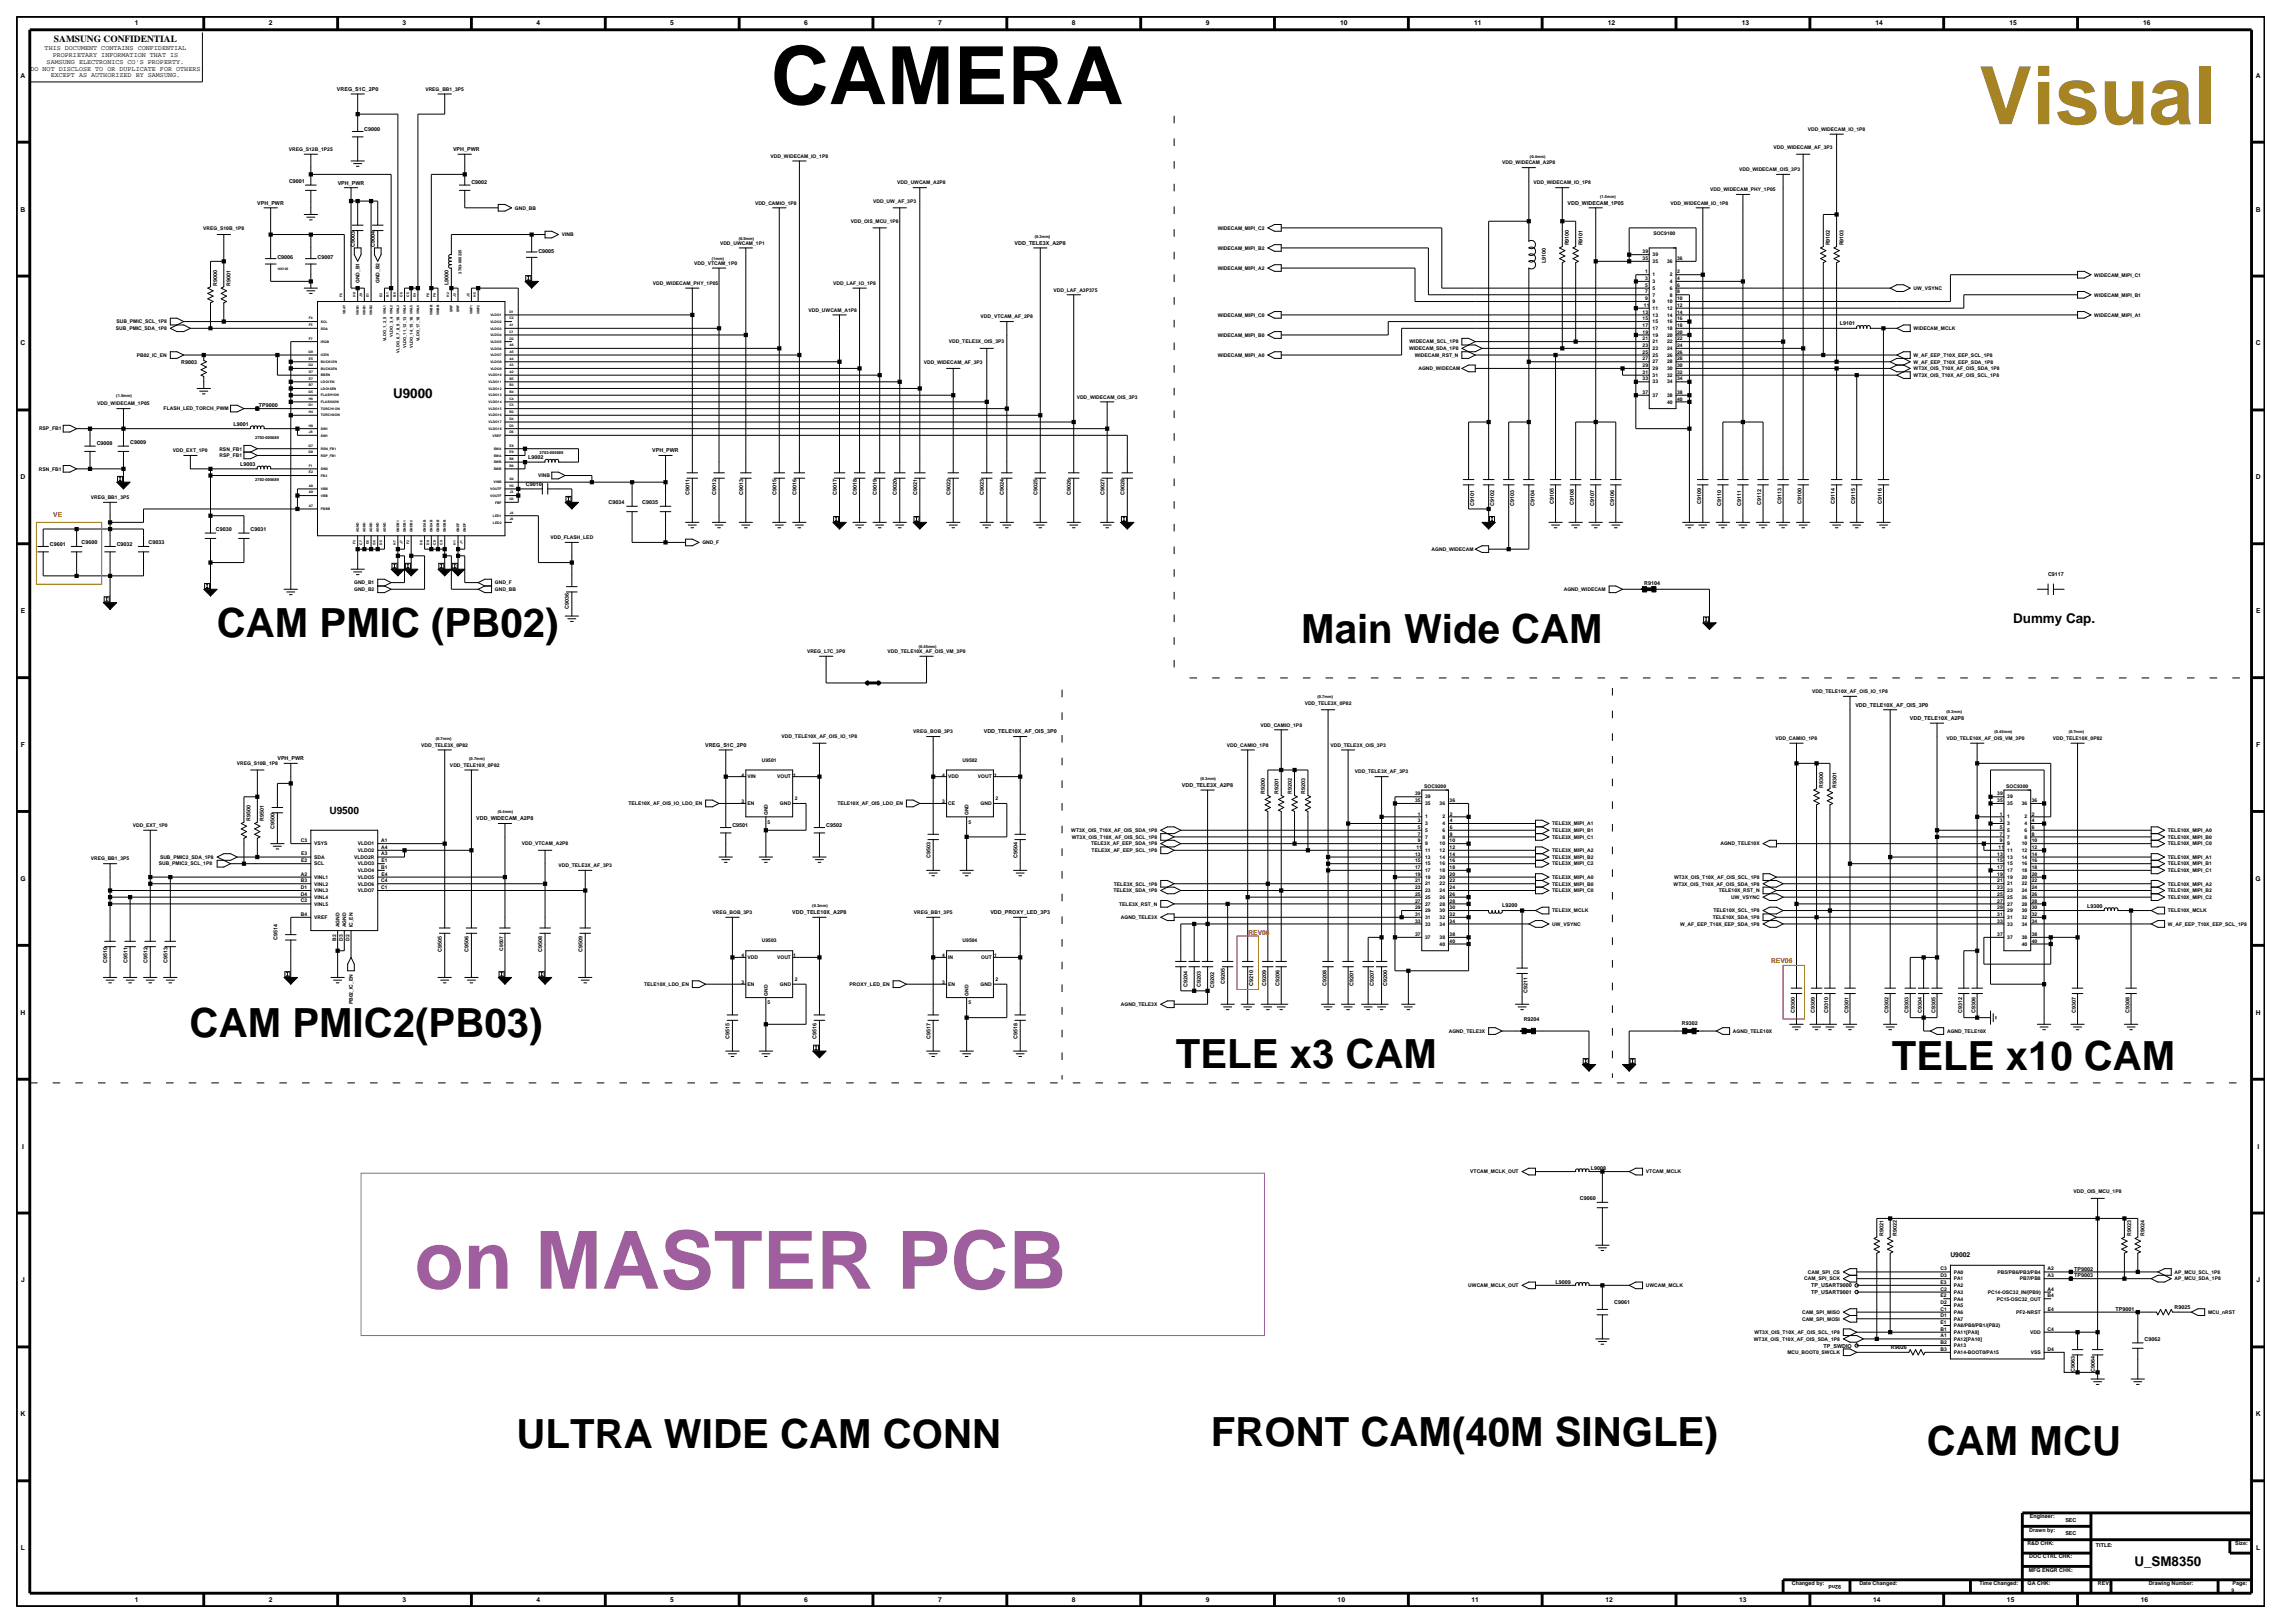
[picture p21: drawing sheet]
<svg xmlns="http://www.w3.org/2000/svg" width="420mm" height="297mm" viewBox="0 0 420 297" stroke-linecap="round" stroke-linejoin="round" font-family="sans-serif">
<defs><g id="words">
<text font-size="14.7" x="141.1" y="19">CAMERA</text>
<text font-size="14.7" fill="#a78423" x="362.1" y="22.7">Visual</text>
<text font-size="14.7" fill="#9f5f9f" x="75.9" y="235.8">on MASTER PCB</text>
<g font-size="7.4">
<text x="39.7" y="116.6">CAM PMIC (PB02)</text>
<text x="238.1" y="117.6">Main Wide CAM</text>
<text x="34.7" y="189.8">CAM PMIC2(PB03)</text>
<text x="215.2" y="195.4">TELE x3 CAM</text>
<text x="346.2" y="195.7">TELE x10 CAM</text>
<text x="94.5" y="264.9">ULTRA WIDE CAM CONN</text>
<text x="221.6" y="264.6">FRONT CAM(40M SINGLE)</text>
<text x="352.6" y="266.3">CAM MCU</text>
</g>
<g font-size="2.5">
<text x="72" y="72.9">U9000</text>
<text x="368.4" y="113.9">Dummy Cap.</text>
<text x="390.6" y="286.6">U_SM8350</text>
</g>
<text font-size="1.9" x="60.3" y="148.9">U9500</text>
<text font-size="1.7" x="9.9" y="7.7">SAMSUNG CONFIDENTIAL</text>
<g font-size="1.2">
<text x="24.7" y="4.7">1</text>
<text x="49.2" y="4.7">2</text>
<text x="73.7" y="4.7">3</text>
<text x="98.2" y="4.7">4</text>
<text x="122.7" y="4.7">5</text>
<text x="147.2" y="4.7">6</text>
<text x="171.7" y="4.7">7</text>
<text x="196.2" y="4.7">8</text>
<text x="220.7" y="4.7">9</text>
<text x="245.3" y="4.7">10</text>
<text x="269.8" y="4.7">11</text>
<text x="294.3" y="4.7">12</text>
<text x="318.7" y="4.7">13</text>
<text x="343.2" y="4.7">14</text>
<text x="367.7" y="4.7">15</text>
<text x="392.2" y="4.7">16</text>
<text x="8.2" y="9.2">THIS DOCUMENT CONTAINS CONFIDENTIAL</text>
<text x="8.5" y="11.7">SAMSUNG ELECTRONICS CO'S PROPERTY.</text>
<text x="9.6" y="10.5">PROPRIETARY INFORMATION THAT IS</text>
<text x="3.8" y="14.2">A</text>
<text x="5.6" y="12.9">DO NOT DISCLOSE TO OR DUPLICATE FOR OTHERS</text>
<text x="9.3" y="14.1">EXCEPT AS AUTHORIZED BY SAMSUNG.</text>
<text x="412.8" y="14.2">A</text>
<text x="3.8" y="38.7">B</text>
<text x="412.8" y="38.7">B</text>
<text x="3.8" y="63.2">C</text>
<text x="412.8" y="63.2">C</text>
<text x="3.8" y="87.7">D</text>
<text x="412.8" y="87.7">D</text>
<text x="3.8" y="112.2">E</text>
<text x="412.9" y="112.2">E</text>
<text x="3.8" y="136.7">F</text>
<text x="412.9" y="136.7">F</text>
<text x="3.7" y="161.2">G</text>
<text x="412.8" y="161.2">G</text>
<text x="3.8" y="185.7">H</text>
<text x="412.8" y="185.7">H</text>
<text x="4" y="210.2">I</text>
<text x="413.1" y="210.2">I</text>
<text x="356.9" y="230">U9002</text>
<text x="3.9" y="234.7">J</text>
<text x="412.9" y="234.7">J</text>
<text x="3.8" y="259.2">K</text>
<text x="412.8" y="259.2">K</text>
<text x="3.8" y="283.7">L</text>
<text x="412.9" y="283.7">L</text>
<text x="24.7" y="293.2">1</text>
<text x="49.2" y="293.2">2</text>
<text x="73.7" y="293.2">3</text>
<text x="98.2" y="293.2">4</text>
<text x="122.7" y="293.2">5</text>
<text x="147.2" y="293.2">6</text>
<text x="171.7" y="293.2">7</text>
<text x="196.2" y="293.2">8</text>
<text x="220.7" y="293.2">9</text>
<text x="244.8" y="293.2">10</text>
<text x="269.3" y="293.2">11</text>
<text x="293.8" y="293.2">12</text>
<text x="318.3" y="293.2">13</text>
<text x="342.8" y="293.2">14</text>
<text x="367.3" y="293.2">15</text>
<text x="391.8" y="293.2">16</text>
</g>
<g font-size="1.2" fill="#f00">
<text x="9.7" y="94.7">VE</text>
<text x="228.5" y="171">REV06</text>
<text x="324.1" y="176.3">REV06</text>
</g>
<g font-size="1">
<text x="61.7" y="16.6">VREG_S1C_2P0</text>
<text x="66.7" y="23.9">C9000</text>
<text x="82.9" y="27.7">VPH_PWR</text>
<text x="52.9" y="33.4">C9001</text>
<text x="61.8" y="33.8">VPH_PWR</text>
<text x="86.3" y="33.7">C9002</text>
<text x="47.1" y="37.5">VPH_PWR</text>
<text x="286.9" y="37.5">VDD_WIDECAM_1P05</text>
<text x="50.8" y="47.4">C9006</text>
<text x="58.1" y="47.4">C9007</text>
<text x="65" y="45.2" transform="rotate(-90 65 45.2)">C9003</text>
<text x="68.6" y="45.2" transform="rotate(-90 68.6 45.2)">C9004</text>
<text x="98.5" y="46.2">C9005</text>
<text x="185.7" y="44.8">VDD_TELE3X_A2P8</text>
<text x="287.1" y="44.9" transform="rotate(-90 287.1 44.9)">R9100</text>
<text x="289.6" y="44.9" transform="rotate(-90 289.6 44.9)">R9101</text>
<text x="334.9" y="44.9" transform="rotate(-90 334.9 44.9)">R9102</text>
<text x="337.3" y="44.9" transform="rotate(-90 337.3 44.9)">R9103</text>
<text x="39.7" y="52.3" transform="rotate(-90 39.7 52.3)">R9000</text>
<text x="42.2" y="52.3" transform="rotate(-90 42.2 52.3)">R9001</text>
<text x="82.1" y="52.2" transform="rotate(-90 82.1 52.2)">L9000</text>
<text x="282.9" y="48.2" transform="rotate(-90 282.9 48.2)">L9100</text>
<text x="336.7" y="59.6">L9101</text>
<text x="33.2" y="66.6">R9003</text>
<text x="42.8" y="77.9">L9001</text>
<text x="47.4" y="74.5">TP9000</text>
<text x="17.7" y="81.4">C9008</text>
<text x="23.8" y="81.2">C9009</text>
<text x="119.4" y="82.8">VPH_PWR</text>
<text x="44" y="85.3">L9003</text>
<text x="96.2" y="88.9">C9010</text>
<text x="96.6" y="84.1">L9002</text>
<text x="111.4" y="92.2">C9034</text>
<text x="117.5" y="92.2">C9035</text>
<text x="126.2" y="90.5" transform="rotate(-90 126.2 90.5)">C9011</text>
<text x="131.1" y="90.5" transform="rotate(-90 131.1 90.5)">C9012</text>
<text x="136" y="90.5" transform="rotate(-90 136 90.5)">C9013</text>
<text x="142.1" y="90.5" transform="rotate(-90 142.1 90.5)">C9015</text>
<text x="145.8" y="90.5" transform="rotate(-90 145.8 90.5)">C9016</text>
<text x="153.1" y="90.5" transform="rotate(-90 153.1 90.5)">C9017</text>
<text x="156.8" y="90.5" transform="rotate(-90 156.8 90.5)">C9018</text>
<text x="160.5" y="90.5" transform="rotate(-90 160.5 90.5)">C9019</text>
<text x="164.2" y="90.5" transform="rotate(-90 164.2 90.5)">C9020</text>
<text x="167.8" y="90.5" transform="rotate(-90 167.8 90.5)">C9021</text>
<text x="173.9" y="90.5" transform="rotate(-90 173.9 90.5)">C9022</text>
<text x="180.1" y="90.5" transform="rotate(-90 180.1 90.5)">C9023</text>
<text x="183.7" y="90.5" transform="rotate(-90 183.7 90.5)">C9024</text>
<text x="189.9" y="90.5" transform="rotate(-90 189.9 90.5)">C9025</text>
<text x="196" y="90.5" transform="rotate(-90 196 90.5)">C9026</text>
<text x="202.1" y="90.5" transform="rotate(-90 202.1 90.5)">C9027</text>
<text x="205.8" y="90.5" transform="rotate(-90 205.8 90.5)">C9028</text>
<text x="269.8" y="92.5" transform="rotate(-90 269.8 92.5)">C9101</text>
<text x="273.4" y="92.5" transform="rotate(-90 273.4 92.5)">C9102</text>
<text x="277.1" y="92.5" transform="rotate(-90 277.1 92.5)">C9103</text>
<text x="280.8" y="92.5" transform="rotate(-90 280.8 92.5)">C9104</text>
<text x="284.4" y="92.2" transform="rotate(-90 284.4 92.2)">C9105</text>
<text x="288" y="92.4" transform="rotate(-90 288 92.4)">C9108</text>
<text x="291.7" y="92.5" transform="rotate(-90 291.7 92.5)">C9107</text>
<text x="295.4" y="92.5" transform="rotate(-90 295.4 92.5)">C9106</text>
<text x="311.3" y="92.2" transform="rotate(-90 311.3 92.2)">C9109</text>
<text x="315" y="92.5" transform="rotate(-90 315 92.5)">C9110</text>
<text x="318.7" y="92.5" transform="rotate(-90 318.7 92.5)">C9111</text>
<text x="322.3" y="92.4" transform="rotate(-90 322.3 92.4)">C9112</text>
<text x="326" y="92.2" transform="rotate(-90 326 92.2)">C9113</text>
<text x="329.7" y="92.2" transform="rotate(-90 329.7 92.2)">C9100</text>
<text x="335.8" y="92.2" transform="rotate(-90 335.8 92.2)">C9114</text>
<text x="339.5" y="92.2" transform="rotate(-90 339.5 92.2)">C9115</text>
<text x="344.4" y="92.2" transform="rotate(-90 344.4 92.2)">C9116</text>
<text x="9.1" y="99.9">C9601</text>
<text x="14.9" y="99.6">C9600</text>
<text x="21.4" y="99.9">C9032</text>
<text x="27.2" y="99.6">C9033</text>
<text x="39.5" y="97.2">C9030</text>
<text x="45.9" y="97.1">C9031</text>
<text x="300.9" y="107">R9104</text>
<text x="374.8" y="105.4">C9117</text>
<text x="104.1" y="111.4" transform="rotate(-90 104.1 111.4)">C9036</text>
<text x="339.5" y="129.3">VDD_TELE10X_AF_OIS_3P0</text>
<text x="349.5" y="131.8">VDD_TELE10X_A2P8</text>
<text x="129" y="136.7">VREG_S1C_2P0</text>
<text x="180" y="134.2">VDD_TELE10X_AF_OIS_3P0</text>
<text x="50.8" y="139.1">VPH_PWR</text>
<text x="216.3" y="144">VDD_TELE3X_A2P8</text>
<text x="231.5" y="145.3" transform="rotate(-90 231.5 145.3)">R9200</text>
<text x="233.9" y="145.3" transform="rotate(-90 233.9 145.3)">R9201</text>
<text x="236.4" y="145.3" transform="rotate(-90 236.4 145.3)">R9202</text>
<text x="238.9" y="145.3" transform="rotate(-90 238.9 145.3)">R9203</text>
<text x="333.7" y="144.1" transform="rotate(-90 333.7 144.1)">R9300</text>
<text x="336.1" y="144.1" transform="rotate(-90 336.1 144.1)">R9301</text>
<text x="45.9" y="150.2" transform="rotate(-90 45.9 150.2)">R9500</text>
<text x="48.3" y="150.2" transform="rotate(-90 48.3 150.2)">R9501</text>
<text x="50.2" y="151.8" transform="rotate(-90 50.2 151.8)">C9500</text>
<text x="87.2" y="150.1">VDD_WIDECAM_A2P8</text>
<text x="134" y="151.3">C9501</text>
<text x="151.2" y="151.3">C9502</text>
<text x="170.3" y="157" transform="rotate(-90 170.3 157)">C9503</text>
<text x="186.2" y="157" transform="rotate(-90 186.2 157)">C9504</text>
<text x="145" y="167.3">VDD_TELE10X_A2P8</text>
<text x="181.2" y="167.3">VDD_PROXY_LED_3P3</text>
<text x="274.9" y="165.9">L9200</text>
<text x="382" y="166.1">L9300</text>
<text x="50.8" y="172" transform="rotate(-90 50.8 172)">C9514</text>
<text x="19.6" y="176.3" transform="rotate(-90 19.6 176.3)">C9510</text>
<text x="23.3" y="176.3" transform="rotate(-90 23.3 176.3)">C9511</text>
<text x="27" y="176.3" transform="rotate(-90 27 176.3)">C9512</text>
<text x="30.6" y="176.3" transform="rotate(-90 30.6 176.3)">C9513</text>
<text x="80.9" y="174.1" transform="rotate(-90 80.9 174.1)">C9505</text>
<text x="85.8" y="174.1" transform="rotate(-90 85.8 174.1)">C9506</text>
<text x="99.2" y="174.1" transform="rotate(-90 99.2 174.1)">C9508</text>
<text x="106.6" y="174.1" transform="rotate(-90 106.6 174.1)">C9509</text>
<text x="217.3" y="180.6" transform="rotate(-90 217.3 180.6)">C9204</text>
<text x="219.8" y="180.6" transform="rotate(-90 219.8 180.6)">C9203</text>
<text x="222.2" y="180.9" transform="rotate(-90 222.2 180.9)">C9202</text>
<text x="224.2" y="180.1" transform="rotate(-90 224.2 180.1)">C9205</text>
<text x="229.4" y="180.4" transform="rotate(-90 229.4 180.4)">C9210</text>
<text x="231.7" y="180.4" transform="rotate(-90 231.7 180.4)">C9209</text>
<text x="234.2" y="180.4" transform="rotate(-90 234.2 180.4)">C9206</text>
<text x="242.7" y="180.4" transform="rotate(-90 242.7 180.4)">C9208</text>
<text x="247.7" y="180.4" transform="rotate(-90 247.7 180.4)">C9201</text>
<text x="251.4" y="180.4" transform="rotate(-90 251.4 180.4)">C9207</text>
<text x="253.8" y="180.4" transform="rotate(-90 253.8 180.4)">C9200</text>
<text x="279.6" y="181.6" transform="rotate(-90 279.6 181.6)">C9211</text>
<text x="328.5" y="185.3" transform="rotate(-90 328.5 185.3)">C9300</text>
<text x="332.1" y="185.3" transform="rotate(-90 332.1 185.3)">C9309</text>
<text x="334.6" y="185.3" transform="rotate(-90 334.6 185.3)">C9310</text>
<text x="338.3" y="185.3" transform="rotate(-90 338.3 185.3)">C9301</text>
<text x="345.6" y="185.3" transform="rotate(-90 345.6 185.3)">C9302</text>
<text x="349.3" y="185.3" transform="rotate(-90 349.3 185.3)">C9303</text>
<text x="351.7" y="185.3" transform="rotate(-90 351.7 185.3)">C9304</text>
<text x="354.2" y="185.3" transform="rotate(-90 354.2 185.3)">C9305</text>
<text x="359.1" y="185.3" transform="rotate(-90 359.1 185.3)">C9312</text>
<text x="361.5" y="185.3" transform="rotate(-90 361.5 185.3)">C9306</text>
<text x="379.9" y="185.3" transform="rotate(-90 379.9 185.3)">C9307</text>
<text x="389.7" y="185.3" transform="rotate(-90 389.7 185.3)">C9308</text>
<text x="133.5" y="190" transform="rotate(-90 133.5 190)">C9515</text>
<text x="149.4" y="190" transform="rotate(-90 149.4 190)">C9516</text>
<text x="170.3" y="190" transform="rotate(-90 170.3 190)">C9517</text>
<text x="186.2" y="190" transform="rotate(-90 186.2 190)">C9518</text>
<text x="278.9" y="186.9">R9204</text>
<text x="307.8" y="187.5">R9302</text>
<text x="291.1" y="214.1">L9008</text>
<text x="289.1" y="219.6">C9060</text>
<text x="344.7" y="226.2" transform="rotate(-90 344.7 226.2)">R9021</text>
<text x="347.1" y="226.2" transform="rotate(-90 347.1 226.2)">R9022</text>
<text x="390" y="226.2" transform="rotate(-90 390 226.2)">R9023</text>
<text x="392.4" y="226.2" transform="rotate(-90 392.4 226.2)">R9024</text>
<text x="379.6" y="233.7">TP9003</text>
<text x="379.6" y="232.5">TP9002</text>
<text x="284.7" y="234.9">L9009</text>
<text x="295.4" y="238.7">C9061</text>
<text x="331.5" y="236.8">TP_USART9001</text>
<text x="331.5" y="235.6">TP_USART9000</text>
<text x="387.2" y="239.8">TP9001</text>
<text x="398" y="239.6">R9025</text>
<text x="392.4" y="245.4">C9062</text>
<text x="333.7" y="246.6">TP_SWDIO</text>
<text x="346.1" y="246.9">R9026</text>
<text x="379.7" y="251" transform="rotate(-90 379.7 251)">C9063</text>
<text x="383.4" y="251" transform="rotate(-90 383.4 251)">C9064</text>
<text x="371.4" y="280.2">Drawn by:</text>
<text x="371.5" y="277.8">Engineer:</text>
<text x="378" y="278.4">SEC</text>
<text x="378" y="280.9">SEC</text>
<text x="371" y="282.7">R&amp;D CHK:</text>
<text x="371.3" y="287.6">MFG ENGR CHK:</text>
<text x="371.4" y="285.2">DOC CTRL CHK:</text>
<text x="383.6" y="283">TITLE:</text>
<text x="409.1" y="282.7">Size:</text>
<text x="327.9" y="290.1">Changed by:</text>
<text x="337" y="290" transform="rotate(-180 337 290)">92nd</text>
<text x="340.3" y="290.1">Date Changed:</text>
<text x="362.2" y="290.1">Time Changed:</text>
<text x="371.1" y="290.1">QA CHK:</text>
<text x="383.9" y="290.1">REV:</text>
<text x="393.2" y="290.1">Drawing Number:</text>
<text x="408.6" y="290.1">Page:</text>
</g>
<g font-size=".9">
<text x="77.8" y="16.6">VREG_BB1_3P5</text>
<text x="330.8" y="24">VDD_WIDECAM_IO_1P8</text>
<text x="52.9" y="27.6">VREG_S12B_1P25</text>
<text x="141" y="28.9">VDD_WIDECAM_IO_1P8</text>
<text x="324.6" y="27.3">VDD_WIDECAM_AF_3P3</text>
<text x="164.2" y="33.8">VDD_UWCAM_A2P8</text>
<text x="274.9" y="30.1">VDD_WIDECAM_A2P8</text>
<text x="280.6" y="33.8">VDD_WIDECAM_IO_1P8</text>
<text x="313" y="35">VDD_WIDECAM_PHY_1P05</text>
<text x="318.3" y="31.3">VDD_WIDECAM_OIS_3P3</text>
<text x="94.2" y="38.4">GND_BB</text>
<text x="138.2" y="37.4">VDD_CAMIO_1P8</text>
<text x="155.7" y="40.8">VDD_OIS_MCU_1P8</text>
<text x="159.8" y="37.1">VDD_UW_AF_3P3</text>
<text x="305.7" y="37.4">VDD_WIDECAM_IO_1P8</text>
<text x="37.2" y="42">VREG_S10B_1P8</text>
<text x="102.8" y="43.2">VINB</text>
<text x="131.8" y="44.8">VDD_UWCAM_1P1</text>
<text x="222.8" y="42">WIDECAM_MIPI_C2</text>
<text x="222.8" y="45.7">WIDECAM_MIPI_B2</text>
<text x="300.6" y="47.6">35</text>
<text x="300.6" y="46.4">39</text>
<text x="302.4" y="46.9">39</text>
<text x="302.6" y="42.9">SOC9100</text>
<text x="306.9" y="47.6">36</text>
<text x="65.8" y="51.9" transform="rotate(-90 65.8 51.9)">GND_B1</text>
<text x="69.5" y="51.9" transform="rotate(-90 69.5 51.9)">GND_B2</text>
<text x="119.5" y="52.1">VDD_WIDECAM_PHY_1P05</text>
<text x="127.1" y="48.5">VDD_VTCAM_1P0</text>
<text x="152.5" y="52.1">VDD_LAF_IO_1P8</text>
<text x="192.8" y="53.4">VDD_LAF_A3P375</text>
<text x="222.8" y="49.4">WIDECAM_MIPI_A2</text>
<text x="301.1" y="53.7">7</text>
<text x="301.1" y="52.5">5</text>
<text x="301.1" y="51.3">3</text>
<text x="301.1" y="50">1</text>
<text x="302.4" y="48.1">35</text>
<text x="302.4" y="53">5</text>
<text x="302.4" y="51.8">3</text>
<text x="302.4" y="50.6">1</text>
<text x="305.1" y="48.1">36</text>
<text x="305.6" y="53">6</text>
<text x="305.6" y="51.8">4</text>
<text x="305.6" y="50.6">2</text>
<text x="307" y="52.5">6</text>
<text x="307" y="53.7">8</text>
<text x="307" y="51.3">4</text>
<text x="307" y="50">2</text>
<text x="350.2" y="53.1">UW_VSYNC</text>
<text x="383.3" y="50.6">WIDECAM_MIPI_C1</text>
<text x="21.3" y="59.2">SUB_PMIC_SCL_1P8</text>
<text x="148" y="57">VDD_UWCAM_A1P8</text>
<text x="179.5" y="58.3">VDD_VTCAM_AF_2P8</text>
<text x="222.8" y="58">WIDECAM_MIPI_C0</text>
<text x="300.6" y="57.4">13</text>
<text x="300.6" y="58.6">15</text>
<text x="300.6" y="59.8">17</text>
<text x="300.8" y="56.1">11</text>
<text x="301.1" y="54.9">9</text>
<text x="302.4" y="54.3">7</text>
<text x="302.4" y="55.5">9</text>
<text x="302.4" y="57.9">13</text>
<text x="302.4" y="59.1">15</text>
<text x="302.4" y="56.7">11</text>
<text x="305.1" y="57.9">14</text>
<text x="305.1" y="59.1">16</text>
<text x="305.1" y="55.5">10</text>
<text x="305.1" y="56.7">12</text>
<text x="305.6" y="54.3">8</text>
<text x="306.9" y="57.4">14</text>
<text x="306.9" y="58.6">16</text>
<text x="306.9" y="59.8">18</text>
<text x="306.9" y="54.9">10</text>
<text x="306.9" y="56.1">12</text>
<text x="383.3" y="54.3">WIDECAM_MIPI_B1</text>
<text x="383.3" y="58">WIDECAM_MIPI_A1</text>
<text x="21.2" y="60.4">SUB_PMIC_SDA_1P8</text>
<text x="25" y="65.3">PB02_IC_EN</text>
<text x="173.7" y="62.8">VDD_TELE3X_OIS_3P3</text>
<text x="222.8" y="65.3">WIDECAM_MIPI_A0</text>
<text x="222.8" y="61.6">WIDECAM_MIPI_B0</text>
<text x="257.9" y="64.1">WIDECAM_SDA_1P8</text>
<text x="258" y="62.8">WIDECAM_SCL_1P8</text>
<text x="258.9" y="65.3">WIDECAM_RST_N</text>
<text x="300.6" y="62.3">21</text>
<text x="300.6" y="63.5">23</text>
<text x="300.6" y="64.7">25</text>
<text x="300.6" y="66">27</text>
<text x="300.6" y="61">19</text>
<text x="302.4" y="62.8">21</text>
<text x="302.4" y="64">23</text>
<text x="302.4" y="65.3">25</text>
<text x="302.4" y="60.4">17</text>
<text x="302.4" y="61.6">19</text>
<text x="305.1" y="61.6">20</text>
<text x="305.1" y="62.8">22</text>
<text x="305.1" y="64">24</text>
<text x="305.1" y="65.3">26</text>
<text x="305.1" y="60.4">18</text>
<text x="306.9" y="66">28</text>
<text x="306.9" y="61">20</text>
<text x="306.9" y="62.3">22</text>
<text x="306.9" y="63.5">24</text>
<text x="306.9" y="64.7">26</text>
<text x="350.2" y="60.4">WIDECAM_MCLK</text>
<text x="350.2" y="65.3">W_AF_EEP_T10X_EEP_SCL_1P8</text>
<text x="169" y="66.5">VDD_WIDECAM_AF_3P3</text>
<text x="259.6" y="67.7">AGND_WIDECAM</text>
<text x="300.6" y="67.2">29</text>
<text x="300.6" y="68.4">31</text>
<text x="300.6" y="69.6">33</text>
<text x="302.4" y="67.7">29</text>
<text x="302.4" y="69">31</text>
<text x="302.4" y="70.2">33</text>
<text x="302.4" y="66.5">27</text>
<text x="305.1" y="66.5">28</text>
<text x="305.1" y="67.7">30</text>
<text x="305.1" y="69">32</text>
<text x="305.1" y="70.2">34</text>
<text x="306.9" y="67.2">30</text>
<text x="306.9" y="68.4">32</text>
<text x="306.9" y="69.6">34</text>
<text x="350.2" y="66.5">W_AF_EEP_T10X_EEP_SDA_1P8</text>
<text x="350.2" y="67.7">WT3X_OIS_T10X_AF_OIS_SDA_1P8</text>
<text x="350.2" y="69">WT3X_OIS_T10X_AF_OIS_SCL_1P8</text>
<text x="17.8" y="74.2">VDD_WIDECAM_1P05</text>
<text x="30" y="75.1">FLASH_LED_TORCH_PWM</text>
<text x="197" y="72.9">VDD_WIDECAM_OIS_3P3</text>
<text x="300.6" y="72.1">37</text>
<text x="302.4" y="72.6">37</text>
<text x="305.1" y="72.6">38</text>
<text x="305.1" y="73.9">40</text>
<text x="306.9" y="72.1">38</text>
<text x="306.9" y="73.3">40</text>
<text x="7.1" y="78.8">RSP_FB1</text>
<text x="31.7" y="82.8">VDD_EXT_1P0</text>
<text x="40.1" y="82.4">RSN_FB1</text>
<text x="40.2" y="83.7">RSP_FB1</text>
<text x="7.1" y="86.1">RSN_FB1</text>
<text x="98.5" y="87.3">VINB</text>
<text x="16.6" y="91.3">VREG_BB1_3P5</text>
<text x="100.7" y="98.7">VDD_FLASH_LED</text>
<text x="128.5" y="99.6">GND_F</text>
<text x="262" y="100.8">AGND_WIDECAM</text>
<text x="64.8" y="106.9">GND_B1</text>
<text x="90.6" y="106.9">GND_F</text>
<text x="64.8" y="108.2">GND_B2</text>
<text x="90.6" y="108.2">GND_BB</text>
<text x="286.2" y="108.2">AGND_WIDECAM</text>
<text x="147.7" y="119.5">VREG_L7C_3P0</text>
<text x="162.4" y="119.5">VDD_TELE10X_AF_OIS_VM_3P0</text>
<text x="238.8" y="129">VDD_TELE3X_0P82</text>
<text x="331.6" y="126.8">VDD_TELE10X_AF_OIS_IO_1P8</text>
<text x="77.1" y="136.6">VDD_TELE3X_0P82</text>
<text x="143" y="135.1">VDD_TELE10X_AF_OIS_IO_1P8</text>
<text x="167.1" y="134.2">VREG_BOB_3P3</text>
<text x="224.5" y="136.6">VDD_CAMIO_1P8</text>
<text x="230.7" y="133">VDD_CAMIO_1P8</text>
<text x="243.5" y="136.6">VDD_TELE3X_OIS_3P3</text>
<text x="324.9" y="135.4">VDD_CAMIO_1P8</text>
<text x="356.2" y="135.4">VDD_TELE10X_AF_OIS_VM_3P0</text>
<text x="375.7" y="135.4">VDD_TELE10X_0P82</text>
<text x="43.3" y="140">VREG_S10B_1P8</text>
<text x="82.4" y="140.3">VDD_TELE10X_0P82</text>
<text x="135.7" y="142.1">4</text>
<text x="136.8" y="142.4">VIN</text>
<text x="139.4" y="139.4">U9501</text>
<text x="142.2" y="142.4">VOUT</text>
<text x="145.2" y="142.1">1</text>
<text x="172.4" y="142.1">4</text>
<text x="173.5" y="142.4">VDD</text>
<text x="176.2" y="139.4">U9502</text>
<text x="179" y="142.4">VOUT</text>
<text x="181.9" y="142.1">1</text>
<text x="247.9" y="141.5">VDD_TELE3X_AF_3P3</text>
<text x="115" y="147.3">TELE10X_AF_OIS_IO_LDO_EN</text>
<text x="135.7" y="147">3</text>
<text x="136.8" y="147.3">EN</text>
<text x="140.5" y="149.2" transform="rotate(-90 140.5 149.2)">GND</text>
<text x="142.7" y="147.3">GND</text>
<text x="145.5" y="146.4">2</text>
<text x="153.2" y="147.3">TELE10X_AF_OIS_LDO_EN</text>
<text x="172.4" y="147">3</text>
<text x="173.5" y="147.3">CE</text>
<text x="177.2" y="149.2" transform="rotate(-90 177.2 149.2)">GND</text>
<text x="179.5" y="147.3">GND</text>
<text x="182.2" y="146.4">2</text>
<text x="259" y="146.8">35</text>
<text x="259" y="145.6">39</text>
<text x="259.5" y="149.2">1</text>
<text x="260.6" y="144.2">SOC9200</text>
<text x="260.8" y="147.3">35</text>
<text x="260.8" y="146.1">39</text>
<text x="260.8" y="149.8">1</text>
<text x="263.5" y="147.3">36</text>
<text x="264" y="149.8">2</text>
<text x="265.3" y="146.8">36</text>
<text x="265.3" y="149.2">2</text>
<text x="365.5" y="146.8">35</text>
<text x="365.5" y="145.6">39</text>
<text x="366" y="149.2">1</text>
<text x="367.2" y="144.2">SOC9300</text>
<text x="367.3" y="147.3">35</text>
<text x="367.3" y="146.1">39</text>
<text x="367.3" y="149.8">1</text>
<text x="370" y="147.3">36</text>
<text x="370.5" y="149.8">2</text>
<text x="371.8" y="146.8">36</text>
<text x="371.9" y="149.2">2</text>
<text x="24.3" y="151.3">VDD_EXT_1P0</text>
<text x="55.1" y="154.1">C3</text>
<text x="57.5" y="154.7">VSYS</text>
<text x="65.5" y="155.9">VLDO2</text>
<text x="65.5" y="154.7">VLDO1</text>
<text x="69.8" y="155.3">A4</text>
<text x="69.8" y="154.1">A1</text>
<text x="95.5" y="154.7">VDD_VTCAM_A2P8</text>
<text x="140.5" y="150.7">5</text>
<text x="177.2" y="150.7">5</text>
<text x="196.1" y="152.3">WT3X_OIS_T10X_AF_OIS_SDA_1P8</text>
<text x="196.2" y="153.5">WT3X_OIS_T10X_AF_OIS_SCL_1P8</text>
<text x="199.7" y="154.7">TELE3X_AF_EEP_SDA_1P8</text>
<text x="199.8" y="155.9">TELE3X_AF_EEP_SCL_1P8</text>
<text x="259.2" y="155.3">11</text>
<text x="259.5" y="151.7">5</text>
<text x="259.5" y="152.9">7</text>
<text x="259.5" y="154.1">9</text>
<text x="259.5" y="150.5">3</text>
<text x="260.8" y="152.2">5</text>
<text x="260.8" y="153.5">7</text>
<text x="260.8" y="154.7">9</text>
<text x="260.8" y="151">3</text>
<text x="260.8" y="155.9">11</text>
<text x="263.5" y="155.9">12</text>
<text x="263.5" y="154.7">10</text>
<text x="264" y="152.2">6</text>
<text x="264" y="153.5">8</text>
<text x="264" y="151">4</text>
<text x="265.3" y="154.1">10</text>
<text x="265.3" y="155.3">12</text>
<text x="265.3" y="151.7">6</text>
<text x="265.3" y="152.9">8</text>
<text x="265.3" y="150.5">4</text>
<text x="284.1" y="151">TELE3X_MIPI_A1</text>
<text x="284.1" y="155.9">TELE3X_MIPI_A2</text>
<text x="284.1" y="153.5">TELE3X_MIPI_C1</text>
<text x="284.1" y="152.3">TELE3X_MIPI_B1</text>
<text x="314.8" y="154.7">AGND_TELE10X</text>
<text x="365.8" y="155.3">11</text>
<text x="366" y="151.7">5</text>
<text x="366" y="152.9">7</text>
<text x="366" y="154.1">9</text>
<text x="366" y="150.5">3</text>
<text x="367.3" y="152.2">5</text>
<text x="367.3" y="153.5">7</text>
<text x="367.3" y="154.7">9</text>
<text x="367.3" y="151">3</text>
<text x="367.3" y="155.9">11</text>
<text x="370" y="155.9">12</text>
<text x="370" y="154.7">10</text>
<text x="370.5" y="152.2">6</text>
<text x="370.5" y="153.5">8</text>
<text x="370.5" y="151">4</text>
<text x="371.8" y="155.3">12</text>
<text x="371.8" y="154.1">10</text>
<text x="371.9" y="151.7">6</text>
<text x="371.9" y="152.9">8</text>
<text x="371.9" y="150.5">4</text>
<text x="396.7" y="152.3">TELE10X_MIPI_A0</text>
<text x="396.7" y="154.7">TELE10X_MIPI_C0</text>
<text x="396.7" y="153.5">TELE10X_MIPI_B0</text>
<text x="16.6" y="157.5">VREG_BB1_3P5</text>
<text x="29.1" y="158.4">SUB_PMIC2_SCL_1P8</text>
<text x="29.3" y="157.2">SUB_PMIC2_SDA_1P8</text>
<text x="55.1" y="161.4">B3</text>
<text x="55.1" y="160.2">A2</text>
<text x="55.1" y="156.5">E3</text>
<text x="55.1" y="157.8">E2</text>
<text x="57.5" y="157.2">SDA</text>
<text x="57.5" y="158.4">SCL</text>
<text x="57.5" y="160.8">VINL1</text>
<text x="64.8" y="157.2">VLDO2R</text>
<text x="65.5" y="160.8">VLDO5</text>
<text x="65.5" y="158.4">VLDO3</text>
<text x="65.5" y="159.6">VLDO4</text>
<text x="69.8" y="161.4">C4</text>
<text x="69.8" y="156.5">A3</text>
<text x="69.8" y="159">B1</text>
<text x="69.8" y="160.2">E4</text>
<text x="69.8" y="157.8">E1</text>
<text x="102.2" y="158.7">VDD_TELE3X_AF_3P3</text>
<text x="259" y="160.2">19</text>
<text x="259" y="161.5">21</text>
<text x="259" y="156.6">13</text>
<text x="259" y="157.8">15</text>
<text x="259" y="159">17</text>
<text x="260.8" y="160.8">19</text>
<text x="260.8" y="157.1">13</text>
<text x="260.8" y="158.3">15</text>
<text x="260.8" y="159.6">17</text>
<text x="263.5" y="160.8">20</text>
<text x="263.5" y="157.1">14</text>
<text x="263.5" y="158.3">16</text>
<text x="263.5" y="159.6">18</text>
<text x="265.3" y="159">18</text>
<text x="265.3" y="160.2">20</text>
<text x="265.3" y="161.5">22</text>
<text x="265.3" y="156.6">14</text>
<text x="265.3" y="157.8">16</text>
<text x="284.1" y="157.2">TELE3X_MIPI_B2</text>
<text x="284.1" y="158.4">TELE3X_MIPI_C2</text>
<text x="284.1" y="160.8">TELE3X_MIPI_A0</text>
<text x="306.4" y="160.8">WT3X_OIS_T10X_AF_OIS_SCL_1P8</text>
<text x="365.5" y="161.5">21</text>
<text x="365.5" y="156.6">13</text>
<text x="365.5" y="157.8">15</text>
<text x="365.5" y="159">17</text>
<text x="365.5" y="160.2">19</text>
<text x="367.3" y="157.1">13</text>
<text x="367.3" y="158.3">15</text>
<text x="367.3" y="159.6">17</text>
<text x="367.3" y="160.8">19</text>
<text x="370" y="160.8">20</text>
<text x="370" y="157.1">14</text>
<text x="370" y="158.3">16</text>
<text x="370" y="159.6">18</text>
<text x="371.8" y="160.2">20</text>
<text x="371.8" y="161.5">22</text>
<text x="371.8" y="156.6">14</text>
<text x="371.8" y="157.8">16</text>
<text x="371.8" y="159">18</text>
<text x="396.7" y="159.6">TELE10X_MIPI_C1</text>
<text x="396.7" y="158.4">TELE10X_MIPI_B1</text>
<text x="396.7" y="157.2">TELE10X_MIPI_A1</text>
<text x="55.1" y="162.7">D1</text>
<text x="55.1" y="163.9">D4</text>
<text x="55.1" y="167.6">B4</text>
<text x="55.1" y="165.1">C2</text>
<text x="57.5" y="163.3">VINL3</text>
<text x="57.5" y="164.5">VINL4</text>
<text x="57.5" y="162">VINL2</text>
<text x="57.5" y="165.7">VINL5</text>
<text x="65.5" y="162">VLDO6</text>
<text x="65.5" y="163.3">VLDO7</text>
<text x="69.8" y="162.7">C1</text>
<text x="130.4" y="167.2">VREG_BOB_3P3</text>
<text x="167.2" y="167.2">VREG_BB1_3P5</text>
<text x="203.8" y="163.3">TELE3X_SDA_1P8</text>
<text x="203.9" y="162">TELE3X_SCL_1P8</text>
<text x="204.8" y="165.7">TELE3X_RST_N</text>
<text x="259" y="165.2">27</text>
<text x="259" y="166.4">29</text>
<text x="259" y="167.6">31</text>
<text x="259" y="162.7">23</text>
<text x="259" y="163.9">25</text>
<text x="260.8" y="165.7">27</text>
<text x="260.8" y="166.9">29</text>
<text x="260.8" y="162">21</text>
<text x="260.8" y="163.2">23</text>
<text x="260.8" y="164.5">25</text>
<text x="263.5" y="164.5">26</text>
<text x="263.5" y="165.7">28</text>
<text x="263.5" y="166.9">30</text>
<text x="263.5" y="162">22</text>
<text x="263.5" y="163.2">24</text>
<text x="265.3" y="163.9">26</text>
<text x="265.3" y="165.2">28</text>
<text x="265.3" y="166.4">30</text>
<text x="265.3" y="167.6">32</text>
<text x="265.3" y="162.7">24</text>
<text x="284.1" y="166.9">TELE3X_MCLK</text>
<text x="284.1" y="163.3">TELE3X_MIPI_C0</text>
<text x="284.1" y="162">TELE3X_MIPI_B0</text>
<text x="306.3" y="162">WT3X_OIS_T10X_AF_OIS_SDA_1P8</text>
<text x="313.6" y="166.9">TELE10X_SCL_1P8</text>
<text x="314.5" y="163.3">TELE10X_RST_N</text>
<text x="316.8" y="164.5">UW_VSYNC</text>
<text x="365.5" y="165.2">27</text>
<text x="365.5" y="166.4">29</text>
<text x="365.5" y="167.6">31</text>
<text x="365.5" y="162.7">23</text>
<text x="365.5" y="163.9">25</text>
<text x="367.3" y="165.7">27</text>
<text x="367.3" y="166.9">29</text>
<text x="367.3" y="162">21</text>
<text x="367.3" y="163.2">23</text>
<text x="367.3" y="164.5">25</text>
<text x="370" y="165.7">28</text>
<text x="370" y="166.9">30</text>
<text x="370" y="162">22</text>
<text x="370" y="163.2">24</text>
<text x="370" y="164.5">26</text>
<text x="371.8" y="165.2">28</text>
<text x="371.8" y="166.4">30</text>
<text x="371.8" y="167.6">32</text>
<text x="371.8" y="162.7">24</text>
<text x="371.8" y="163.9">26</text>
<text x="396.7" y="164.5">TELE10X_MIPI_C2</text>
<text x="396.7" y="163.3">TELE10X_MIPI_B2</text>
<text x="396.7" y="162">TELE10X_MIPI_A2</text>
<text x="396.7" y="166.9">TELE10X_MCLK</text>
<text x="57.5" y="168.2">VREF</text>
<text x="61.5" y="172.1" transform="rotate(-90 61.5 172.1)">B2</text>
<text x="62.1" y="169.7" transform="rotate(-90 62.1 169.7)">AGND</text>
<text x="62.7" y="172.1" transform="rotate(-90 62.7 172.1)">D3</text>
<text x="63.3" y="169.7" transform="rotate(-90 63.3 169.7)">AGND</text>
<text x="64" y="172.1" transform="rotate(-90 64 172.1)">D2</text>
<text x="64.6" y="169.7" transform="rotate(-90 64.6 169.7)">IC_EN</text>
<text x="92.1" y="174" transform="rotate(-90 92.1 174)">C9507</text>
<text x="139.4" y="172.4">U9503</text>
<text x="176.2" y="172.4">U9504</text>
<text x="205.1" y="168.2">AGND_TELE3X</text>
<text x="259" y="168.8">33</text>
<text x="259" y="171.3">37</text>
<text x="260.8" y="169.4">33</text>
<text x="260.8" y="171.8">37</text>
<text x="260.8" y="168.2">31</text>
<text x="263.5" y="173.1">40</text>
<text x="263.5" y="169.4">34</text>
<text x="263.5" y="171.8">38</text>
<text x="263.5" y="168.2">32</text>
<text x="265.3" y="172.5">40</text>
<text x="265.3" y="168.8">34</text>
<text x="265.3" y="171.3">38</text>
<text x="284.1" y="169.4">UW_VSYNC</text>
<text x="307.5" y="169.4">W_AF_EEP_T10X_EEP_SDA_1P8</text>
<text x="313.5" y="168.2">TELE10X_SDA_1P8</text>
<text x="365.5" y="168.8">33</text>
<text x="365.5" y="171.3">37</text>
<text x="367.3" y="171.8">37</text>
<text x="367.3" y="168.2">31</text>
<text x="367.3" y="169.4">33</text>
<text x="370" y="169.4">34</text>
<text x="370" y="171.8">38</text>
<text x="370" y="173.1">40</text>
<text x="370" y="168.2">32</text>
<text x="371.8" y="172.5">40</text>
<text x="371.8" y="168.8">34</text>
<text x="371.8" y="171.3">38</text>
<text x="396.7" y="169.4">W_AF_EEP_T10X_EEP_SCL_1P8</text>
<text x="135.7" y="175.2">4</text>
<text x="136.8" y="175.5">VDD</text>
<text x="142.2" y="175.5">VOUT</text>
<text x="145.2" y="175.2">1</text>
<text x="145.5" y="179.5">2</text>
<text x="172.4" y="175.2">4</text>
<text x="173.5" y="175.5">IN</text>
<text x="179.6" y="175.5">OUT</text>
<text x="181.9" y="175.2">1</text>
<text x="182.2" y="179.5">2</text>
<text x="64.6" y="183.8" transform="rotate(-90 64.6 183.8)">PB02_IC_EN</text>
<text x="117.9" y="180.4">TELE10X_LDO_EN</text>
<text x="135.7" y="180.1">3</text>
<text x="136.8" y="180.4">EN</text>
<text x="140.5" y="183.8">5</text>
<text x="140.5" y="182.2" transform="rotate(-90 140.5 182.2)">GND</text>
<text x="142.7" y="180.4">GND</text>
<text x="155.5" y="180.4">PROXY_LED_EN</text>
<text x="172.4" y="180.1">3</text>
<text x="173.5" y="180.4">EN</text>
<text x="177.2" y="183.8">5</text>
<text x="177.2" y="182.2" transform="rotate(-90 177.2 182.2)">GND</text>
<text x="179.5" y="180.4">GND</text>
<text x="205.1" y="184.1">AGND_TELE3X</text>
<text x="265.1" y="189">AGND_TELE3X</text>
<text x="317.1" y="189">AGND_TELE10X</text>
<text x="356.3" y="189">AGND_TELE10X</text>
<text x="269.1" y="214.7">VTCAM_MCLK_OUT</text>
<text x="301.2" y="214.7">VTCAM_MCLK</text>
<text x="379.5" y="218.4">VDD_OIS_MCU_1P8</text>
<text x="330.9" y="233.1">CAM_SPI_CS</text>
<text x="355.1" y="233.7">D3</text>
<text x="355.1" y="232.5">C3</text>
<text x="357.5" y="233.1">PA0</text>
<text x="365.6" y="233.1">PB5/PB6/PB3/PB4</text>
<text x="374.7" y="232.5">A2</text>
<text x="374.7" y="233.7">A3</text>
<text x="398" y="233.1">AP_MCU_SCL_1P8</text>
<text x="268.7" y="235.5">UWCAM_MCLK_OUT</text>
<text x="301.2" y="235.5">UWCAM_MCLK</text>
<text x="330.2" y="234.3">CAM_SPI_SCK</text>
<text x="355.1" y="239.8">C1</text>
<text x="355.1" y="236.1">C2</text>
<text x="355.1" y="238.6">D2</text>
<text x="355.1" y="237.4">E2</text>
<text x="355.1" y="234.9">E3</text>
<text x="357.5" y="234.3">PA1</text>
<text x="357.5" y="238">PA4</text>
<text x="357.5" y="235.5">PA2</text>
<text x="357.5" y="236.8">PA3</text>
<text x="357.5" y="239.2">PA5</text>
<text x="363.8" y="236.8">PC14-OSC32_IN/(PB9)</text>
<text x="365.4" y="238">PC15-OSC32_OUT</text>
<text x="369.6" y="234.3">PB7/PB8</text>
<text x="374.7" y="237.4">B4</text>
<text x="374.7" y="236.1">A4</text>
<text x="374.7" y="239.8">E4</text>
<text x="398" y="234.3">AP_MCU_SDA_1P8</text>
<text x="321" y="245.3">WT3X_OIS_T10X_AF_OIS_SDA_1P8</text>
<text x="321.1" y="244.1">WT3X_OIS_T10X_AF_OIS_SCL_1P8</text>
<text x="329.8" y="240.4">CAM_SPI_MISO</text>
<text x="329.8" y="241.6">CAM_SPI_MOSI</text>
<text x="355.1" y="241">D1</text>
<text x="355.1" y="244.7">A1</text>
<text x="355.1" y="243.5">B1</text>
<text x="355.1" y="245.9">B2</text>
<text x="355.1" y="242.3">E1</text>
<text x="357.5" y="242.9">PA8/PB0/PB1/(PB2)</text>
<text x="357.5" y="240.4">PA6</text>
<text x="357.5" y="241.6">PA7</text>
<text x="357.5" y="245.3">PA12[PA10]</text>
<text x="357.5" y="244.1">PA11[PA9]</text>
<text x="369" y="240.4">PF2-NRST</text>
<text x="371.5" y="244.1">VDD</text>
<text x="374.7" y="243.5">C4</text>
<text x="404.1" y="240.4">MCU_nRST</text>
<text x="327.1" y="247.8">MCU_BOOT0_SWCLK</text>
<text x="355.1" y="247.2">B3</text>
<text x="357.5" y="247.8">PA14-BOOT0/PA15</text>
<text x="357.5" y="246.6">PA13</text>
<text x="371.6" y="247.8">VSS</text>
<text x="374.7" y="247.2">D4</text>
<text x="408.4" y="291.2">9</text>
</g>
<g font-size=".7">
<text x="280" y="28.8">(0.4mm)</text>
<text x="292.9" y="36.2">(1.5mm)</text>
<text x="130.3" y="47.5">(1mm)</text>
<text x="135.2" y="43.9">(0.5mm)</text>
<text x="189.4" y="43.5">(0.3mm)</text>
<text x="84.4" y="50.1" transform="rotate(-90 84.4 50.1)">2703-005225</text>
<text x="70.7" y="62.5" transform="rotate(-90 70.7 62.5)">VLDO_1_2_5</text>
<text x="71.9" y="61.6" transform="rotate(-90 71.9 61.6)">VLDO_3_4</text>
<text x="73.1" y="64.5" transform="rotate(-90 73.1 64.5)">VLDO_6_7_8_9_10</text>
<text x="74.3" y="63.7" transform="rotate(-90 74.3 63.7)">VLDO_11_12_13</text>
<text x="75.6" y="63.7" transform="rotate(-90 75.6 63.7)">VLDO_14_15_16</text>
<text x="76.8" y="62.5" transform="rotate(-90 76.8 62.5)">VLDO_17_18</text>
<text x="21.3" y="72.6">(1.5mm)</text>
<text x="46.7" y="80.3">2703-005689</text>
<text x="98.8" y="83">2703-005689</text>
<text x="46.7" y="87.9">2703-005689</text>
<text x="168.1" y="118.6">(0.45mm)</text>
<text x="241.1" y="127.7">(0.7mm)</text>
<text x="356.2" y="130.5">(0.3mm)</text>
<text x="79.8" y="135.4">(0.7mm)</text>
<text x="365" y="134.2">(0.45mm)</text>
<text x="378.6" y="134.2">(0.7mm)</text>
<text x="85.9" y="139.1">(0.7mm)</text>
<text x="219.7" y="142.7">(0.3mm)</text>
<text x="91.1" y="148.9">(0.4mm)</text>
<text x="148.7" y="166">(0.3mm)</text>
</g>
<g font-size=".6">
<text x="50.8" y="49.4">185105</text>
<text x="56.5" y="58.4">F4</text>
<text x="56.5" y="59.7">F5</text>
<text x="58.7" y="59.1">SCL</text>
<text x="62.6" y="54.3" transform="rotate(-90 62.6 54.3)">F6</text>
<text x="63.2" y="57.5" transform="rotate(-90 63.2 57.5)">VBAT</text>
<text x="65.1" y="54.3" transform="rotate(-90 65.1 54.3)">H9</text>
<text x="65.7" y="57.6" transform="rotate(-90 65.7 57.6)">VINB1</text>
<text x="66.3" y="54.3" transform="rotate(-90 66.3 54.3)">J9</text>
<text x="66.9" y="57.6" transform="rotate(-90 66.9 57.6)">VINB1</text>
<text x="67.5" y="54.3" transform="rotate(-90 67.5 54.3)">E1</text>
<text x="68.1" y="57.6" transform="rotate(-90 68.1 57.6)">VINB2</text>
<text x="70" y="54.3" transform="rotate(-90 70 54.3)">E3</text>
<text x="70.6" y="57.5" transform="rotate(-90 70.6 57.5)">VINL1</text>
<text x="71.2" y="54.3" transform="rotate(-90 71.2 54.3)">B1</text>
<text x="71.8" y="57.5" transform="rotate(-90 71.8 57.5)">VINL2</text>
<text x="72.4" y="54.3" transform="rotate(-90 72.4 54.3)">B6</text>
<text x="73" y="57.5" transform="rotate(-90 73 57.5)">VINL3</text>
<text x="73.6" y="54.3" transform="rotate(-90 73.6 54.3)">C6</text>
<text x="74.3" y="57.5" transform="rotate(-90 74.3 57.5)">VINL4</text>
<text x="74.9" y="54.3" transform="rotate(-90 74.9 54.3)">C5</text>
<text x="75.5" y="57.5" transform="rotate(-90 75.5 57.5)">VINL5</text>
<text x="76.1" y="54.3" transform="rotate(-90 76.1 54.3)">E4</text>
<text x="76.7" y="57.5" transform="rotate(-90 76.7 57.5)">VINL6</text>
<text x="78.5" y="54.3" transform="rotate(-90 78.5 54.3)">F8</text>
<text x="79.2" y="57.7" transform="rotate(-90 79.2 57.7)">VINBB</text>
<text x="79.8" y="54.3" transform="rotate(-90 79.8 54.3)">F9</text>
<text x="80.4" y="57.7" transform="rotate(-90 80.4 57.7)">VINBB</text>
<text x="82.2" y="54.3" transform="rotate(-90 82.2 54.3)">H2</text>
<text x="82.8" y="57.2" transform="rotate(-90 82.8 57.2)">SWF</text>
<text x="83.4" y="54.3" transform="rotate(-90 83.4 54.3)">J2</text>
<text x="84" y="57.2" transform="rotate(-90 84 57.2)">SWF</text>
<text x="85.9" y="54.3" transform="rotate(-90 85.9 54.3)">J5</text>
<text x="86.5" y="57.5" transform="rotate(-90 86.5 57.5)">VINF1</text>
<text x="87.1" y="54.3" transform="rotate(-90 87.1 54.3)">H5</text>
<text x="87.7" y="57.5" transform="rotate(-90 87.7 57.5)">VINF2</text>
<text x="89.7" y="57.8">VLDO1</text>
<text x="89.7" y="59.1">VLDO2</text>
<text x="93.2" y="57.2">D1</text>
<text x="93.2" y="58.4">C2</text>
<text x="93.2" y="59.7">A1</text>
<text x="56.5" y="64.6">G9</text>
<text x="56.5" y="65.8">E5</text>
<text x="56.5" y="62.1">F7</text>
<text x="58.7" y="65.2">ICEN</text>
<text x="58.7" y="60.3">SDA</text>
<text x="58.7" y="62.7">IRQB</text>
<text x="89.7" y="62.7">VLDO5</text>
<text x="89.7" y="61.5">VLDO4</text>
<text x="89.7" y="64">VLDO6</text>
<text x="89.7" y="60.3">VLDO3</text>
<text x="89.7" y="65.2">VLDO7</text>
<text x="93.2" y="62.1">D2</text>
<text x="93.2" y="60.9">C1</text>
<text x="93.2" y="63.4">A6</text>
<text x="93.2" y="65.8">A4</text>
<text x="93.2" y="64.6">A5</text>
<text x="56.5" y="67">G2</text>
<text x="56.5" y="71.9">G5</text>
<text x="56.5" y="68.3">D7</text>
<text x="56.5" y="70.7">B7</text>
<text x="56.5" y="69.5">E7</text>
<text x="58.7" y="67.6">BUCK2EN</text>
<text x="58.7" y="66.4">BUCK1EN</text>
<text x="58.7" y="70.1">LDO1EN</text>
<text x="58.7" y="68.9">BBEN</text>
<text x="58.7" y="71.3">LDO18EN</text>
<text x="89.4" y="70.1">VLDO11</text>
<text x="89.4" y="71.3">VLDO12</text>
<text x="89.4" y="68.9">VLDO10</text>
<text x="89.7" y="67.6">VLDO9</text>
<text x="89.7" y="66.4">VLDO8</text>
<text x="93.2" y="69.5">B5</text>
<text x="93.2" y="70.7">B3</text>
<text x="93.2" y="71.9">B4</text>
<text x="93.2" y="68.3">A2</text>
<text x="93.2" y="67">A3</text>
<text x="56.5" y="74.4">G1</text>
<text x="56.5" y="75.6">H4</text>
<text x="56.5" y="73.2">H6</text>
<text x="58.7" y="76.2">TORCH2ON</text>
<text x="58.7" y="73.8">FLASH2ON</text>
<text x="58.7" y="75">TORCH1ON</text>
<text x="58.7" y="72.5">FLASH1ON</text>
<text x="89.4" y="77.4">VLDO17</text>
<text x="89.4" y="73.8">VLDO14</text>
<text x="89.4" y="75">VLDO15</text>
<text x="89.4" y="76.2">VLDO16</text>
<text x="89.4" y="72.5">VLDO13</text>
<text x="93.2" y="76.8">D4</text>
<text x="93.2" y="73.2">C4</text>
<text x="93.2" y="74.4">C3</text>
<text x="93.2" y="75.6">B2</text>
<text x="56.5" y="82.9">G8</text>
<text x="56.5" y="81.7">G7</text>
<text x="56.5" y="78">H8</text>
<text x="56.5" y="79.3">J8</text>
<text x="58.7" y="79.9">SW1</text>
<text x="58.7" y="78.7">SW1</text>
<text x="58.7" y="83.6">RSP_FB1</text>
<text x="58.7" y="82.3">RSN_FB1</text>
<text x="89.4" y="78.7">VLDO18</text>
<text x="90.1" y="79.9">VREF</text>
<text x="90.4" y="82.3">SWA</text>
<text x="90.4" y="83.6">SWA</text>
<text x="93.2" y="78">D3</text>
<text x="93.2" y="79.3">D6</text>
<text x="93.2" y="81.7">E8</text>
<text x="93.2" y="82.9">E9</text>
<text x="56.5" y="89.1">A8</text>
<text x="56.5" y="86.6">E2</text>
<text x="56.5" y="85.4">F1</text>
<text x="58.7" y="86">SW2</text>
<text x="58.7" y="87.2">FB2</text>
<text x="58.7" y="89.7">VBB</text>
<text x="89.7" y="89.7">VOUTF</text>
<text x="90.3" y="88.5">VINB</text>
<text x="90.4" y="84.8">SWB</text>
<text x="90.4" y="86">SWB</text>
<text x="93.2" y="87.9">G4</text>
<text x="93.2" y="89.1">H3</text>
<text x="93.2" y="84.2">B8</text>
<text x="93.2" y="85.4">B9</text>
<text x="56.5" y="92.7">A7</text>
<text x="56.5" y="90.3">A9</text>
<text x="58.7" y="93.4">FBBB</text>
<text x="58.7" y="90.9">VBB</text>
<text x="89.7" y="90.9">VOUTF</text>
<text x="90.2" y="95.8">LED2</text>
<text x="90.2" y="94.6">LED1</text>
<text x="90.6" y="92.1">FBF</text>
<text x="93.2" y="91.5">G3</text>
<text x="93.3" y="95.2">J6</text>
<text x="93.3" y="90.3">J3</text>
<text x="93.3" y="94">J4</text>
<text x="65.1" y="99.6" transform="rotate(-90 65.1 99.6)">F3</text>
<text x="65.7" y="97.4" transform="rotate(-90 65.7 97.4)">AGND</text>
<text x="66.3" y="99.6" transform="rotate(-90 66.3 99.6)">C7</text>
<text x="66.9" y="97.4" transform="rotate(-90 66.9 97.4)">AGND</text>
<text x="67.5" y="99.6" transform="rotate(-90 67.5 99.6)">E6</text>
<text x="68.1" y="97.4" transform="rotate(-90 68.1 97.4)">AGND</text>
<text x="68.7" y="99.7" transform="rotate(-90 68.7 99.7)">G6</text>
<text x="69.3" y="97.4" transform="rotate(-90 69.3 97.4)">AGND</text>
<text x="70" y="99.6" transform="rotate(-90 70 99.6)">D5</text>
<text x="70.6" y="97.4" transform="rotate(-90 70.6 97.4)">AGND</text>
<text x="72.4" y="99.6" transform="rotate(-90 72.4 99.6)">H7</text>
<text x="73" y="97.4" transform="rotate(-90 73 97.4)">GNDB1</text>
<text x="73.6" y="99.6" transform="rotate(-90 73.6 99.6)">J7</text>
<text x="74.3" y="97.4" transform="rotate(-90 74.3 97.4)">GNDB1</text>
<text x="74.9" y="99.6" transform="rotate(-90 74.9 99.6)">F2</text>
<text x="75.5" y="97.4" transform="rotate(-90 75.5 97.4)">GNDB2</text>
<text x="77.3" y="99.6" transform="rotate(-90 77.3 99.6)">D8</text>
<text x="77.9" y="97.4" transform="rotate(-90 77.9 97.4)">GNDAB</text>
<text x="78.5" y="99.6" transform="rotate(-90 78.5 99.6)">D9</text>
<text x="79.2" y="97.4" transform="rotate(-90 79.2 97.4)">GNDAB</text>
<text x="79.8" y="99.6" transform="rotate(-90 79.8 99.6)">C8</text>
<text x="80.4" y="97.4" transform="rotate(-90 80.4 97.4)">GNDBB</text>
<text x="81" y="99.6" transform="rotate(-90 81 99.6)">C9</text>
<text x="81.6" y="97.4" transform="rotate(-90 81.6 97.4)">GNDBB</text>
<text x="83.4" y="99.6" transform="rotate(-90 83.4 99.6)">H1</text>
<text x="84" y="97.4" transform="rotate(-90 84 97.4)">GNDF</text>
<text x="84.7" y="99.6" transform="rotate(-90 84.7 99.6)">J1</text>
<text x="85.3" y="97.4" transform="rotate(-90 85.3 97.4)">GNDF</text>
</g>
</g></defs>
<!-- layer: MFD Layer /idea/tmp/Extended-Print.segaasa.kim.sheet9.2.mfd -->
<g fill="none" stroke="#000" stroke-width=".18">
<path d="M37 5.9v9.1h-31.5M64.2 17.2h2.5M65.5 17.2v6.9M80.2 17.2h2.4M81.4 17.2v3.7h-4.9v34.3M48.3 38h2.5M49.5 38v9.3M55.7 28.2h2.4M55.7 39.2h2.4M55.9 34.8h2M55.9 33.9h2M56.1 39.7h1.5"/>
<path d="M56.9 31.9h14.7v23.3M56.9 28.2v5.7M56.9 34.8v4.4M63 34.3h2.5M64.2 34.3v18.4h2.5v2.5M64.2 36.8h4.9v4.4M64.2 29.5h2.5M64.5 25h1.9M64.5 24.1h1.9M64.7 29.9h1.5M65.2 30.4h.5M65.5 25v4.5"/>
<path d="M65.5 36.8v4.4M65.5 20.9h7.3v34.3M67.9 36.8v18.4M83.8 28.2h2.5M84.1 34.8h1.9M84.1 33.9h1.9M85.1 31.9h-6.2v23.3M85.1 28.2v5.7M85.1 34.8v3.2h6.1M91.2 37.4h1.2l1.2 .6-1.2 .6h-1.2zM141.4 38h2.4M142.6 38v48.5"/>
<path d="M145.1 29.5h2.4M146.3 29.5v57M163.4 38h2.5M164.7 38v48.5M167.1 34.3h2.5M168.3 34.3v52.2M278.6 30.7h2.4M279.8 30.7v13.4a.76 .76 0 0 1 1 .1 .76 .76 0 0 1 0 1.1 .76 .76 0 0 1-1 .1M284.7 34.3h2.4M285.9 34.3v10.8l-.5 .3 1 .5-1 .5 1 .4-1 .5 1 .5-.5 .3v15.6M290.8 38h2.4M292 38v49.8"/>
<path d="M310.4 38h2.4M311.6 38v49.8M317.7 35.6h2.5M319 35.6v52.2M325.1 31.9h2.4M326.3 31.9v55.9M328.8 28.2h2.4M330 28.2v59.6M334.9 24.6h2.4M336.1 24.6v20.5l-.5 .3 1 .5-1 .5 1 .4-1 .5 1 .5-.5 .3v18.1M336.1 39.2h-2.4v5.9l-.5 .3 1 .5-1 .5 1 .4-1 .5 1 .5-.5 .3v16.9M33.6 58.8h24.5"/>
<path d="M33.6 58.8l-2.4 1.3 1.2 .6h1.2l1.2-.6M33.6 58.8l-1.2-.6h-1.2v1.3h2.4l1.2 .6M39.7 42.9h2.5M41 47.8h-2.5v4.7l-.5 .2 1 .5-1 .5 1 .5-1 .5 1 .5-.5 .2v4.7M41 42.9v9.6l-.5 .2 1 .5-1 .5 1 .5-1 .5 1 .5-.5 .2v3.4M48.6 47.3h1.9M48.6 48.3h1.9M49.5 42.9h13.5v12.3M49.5 48.3v3.2h7.4M55.7 52.7h2.4M55.9 47.3h2M55.9 48.3h2"/>
<path d="M56.1 53.2h1.5M56.6 53.7h.5M56.6 40.2h.5M56.9 42.9v4.4M56.9 48.3v4.4M58.1 55.2h34.3v42.8h-34.3zM64.5 42.2h1.9M64.5 41.2h1.9M64.8 45.4h1.3v1.2l-.6 1.2-.7-1.2zM65.5 42.2v3.2M65.5 52.7v2.5M68.2 42.2h1.9"/>
<path d="M68.2 41.2h1.9M68.5 45.4h1.2v1.2l-.6 1.2-.6-1.2zM69.1 42.2v3.2M71.6 52.7h-1.2v2.5M75.2 52.7v2.5M76.5 52.7h-2.5v2.5M78.9 52.7h1.3v2.5M82.6 52.7h1.2v2.5M82.6 48.4a.35 .35 0 0 0-.5 .3 .35 .35 0 0 0 .5 .4v6.1M82.6 47.2a.35 .35 0 0 0-.5 .3 .35 .35 0 0 0 .5 .3M82.6 47.8a.35 .35 0 0 0-.5 .3 .35 .35 0 0 0 .5 .3M86.3 55.2v-2.5h8.5v39.2h-2.4"/>
<path d="M87.5 52.7v2.5M92.4 58.8h1.2M92.4 57.6h34.3M96.2 50.4h1v.9h-1zM96.3 46.1h2M96.3 47.1h2M96.5 50.6h.3M96.5 51.2h.3M96.7 50.6v.6M97.3 42.9v3.2M97.3 47.1v4.4M99.7 42.9h-17.1v3.7a.34 .34 0 0 0-.5 .3 .34 .34 0 0 0 .5 .3"/>
<path d="M99.7 42.3h1.3l1.2 .6-1.2 .6h-1.3zM125.5 52.7h2.4M126.7 52.7v33.8M130.4 49.1h2.4M131.6 49.1v37.4M135.3 45.4h2.4M136.5 45.4v41.1M152.4 57.6h2.5M153.6 57.6v28.9M156.1 52.7h2.4M157.3 52.7v33.8M159.8 41.7h2.4"/>
<path d="M161 41.7v44.8M183 58.8h2.5M184.3 58.8v27.7M189.2 45.4h2.4M190.4 45.4v41.1M195.3 53.9h2.4M196.5 53.9v32.6M232 41.7l1.2-.6h1.3v1.2h-1.3zM232 45.4l1.2-.6h1.3v1.2h-1.3zM232 49.1l1.2-.7h1.3v1.3h-1.3zM232 57.6l1.2-.6h1.3v1.2h-1.3zM234.5 49.1h24.5v6.1h42.8"/>
<path d="M234.5 57.6h67.3M234.5 45.4h26.9v8.5h40.4M234.5 41.7h29.4v11h37.9M279.8 45.4a.78 .78 0 0 1 1 .1 .78 .78 0 0 1 0 1 .78 .78 0 0 1-1 .1 .76 .76 0 0 1 1 .1 .76 .76 0 0 1 0 1 .76 .76 0 0 1-1 .1M279.8 47.8a.78 .78 0 0 1 1 .1 .78 .78 0 0 1 0 1.1 .78 .78 0 0 1-1 .1v38.7M279.8 40.5h-7.4v47.3M285.9 40.5h2.5v4.6l-.5 .3 .9 .5-.9 .5 .9 .4-.9 .5 .9 .5-.4 .3v14.4M292 47.8h9.8M298.2 47.8v-6.1h12.2v6.1h-3.7M298.2 46.6h3.6M299.4 51.5h2.4M299.4 56.4h2.4"/>
<path d="M301.8 58.8h-47.7v2.5h-19.6M301.8 45.4h4.9v29.4h-4.9zM301.8 50.3h-2.4v28.1h9.8M306.7 58.8h2.5M306.7 57.6h73.5M306.7 53.9h2.5v41.7M306.7 52.7h39.2M306.7 50.3h4.9M306.7 51.5h12.3M345.9 52.7l1.2-.6h1.3l1.2 .6-1.2 .6h-1.3zM380.2 50.3h-23.3v4.9h-50.2M380.2 53.9h-20.8v2.5h-52.7"/>
<path d="M380.2 49.7h1.2l1.3 .6-1.3 .6h-1.2zM380.2 53.3h1.2l1.3 .6-1.3 .7h-1.2zM380.2 57h1.2l1.3 .6-1.3 .6h-1.2zM11.6 77.8h1.2l1.2 .6-1.2 .7h-1.2zM14 78.4h31.9a.35 .35 0 0 1 .3-.5 .35 .35 0 0 1 .3 .5M16.5 78.4v3.2M21.4 74.8h2.4M22.6 74.8v6.8M31.2 64.4h1.2l1.2 .6-1.2 .6h-1.2zM33.6 65h24.5M34.8 60.1h23.3M36.1 71.1h2.4"/>
<path d="M36.5 71.6h1.5M37 72.1h.5M37.3 65v1l.5 .2-1 .5 1 .5-1 .5 1 .5-1 .5 .5 .2v2.2M42.2 74.2h1.2l1.2 .6-1.2 .6h-1.2zM44.6 74.8h13.5M46.5 78.4a.35 .35 0 0 1 .3-.5 .35 .35 0 0 1 .3 .5M47.1 78.4a.34 .34 0 0 1 .3-.5 .34 .34 0 0 1 .3 .5M47.7 78.4a.35 .35 0 0 1 .3-.5 .35 .35 0 0 1 .3 .5M48.3 78.4h9.8M50.8 65v3.7h7.3M53.2 66.2h4.9M53.2 67.4h4.9"/>
<path d="M53.2 69.9h4.9M53.2 71.1h4.9M53.2 72.3h4.9M53.2 73.5h4.9M53.2 76h4.9M54.4 78.4v1.3h3.7M58.1 62.5h-4.9v45.3M92.4 60.1h39.2M92.4 62.5h1.2M92.4 65h53.9M92.4 66.2h61.2M92.4 67.4h64.9"/>
<path d="M92.4 68.7h68.6M92.4 69.9h72.3M92.4 71.1h75.9M92.4 72.3h82M92.4 73.5h88.2M92.4 74.8h91.9M92.4 76h98M92.4 78.4h110.2M92.4 79.7h113.9v6.8M92.4 61.3h44.1M92.4 63.7h50.2M92.4 77.2h104.1"/>
<path d="M173.2 67.4h2.5M174.4 67.4v19.1M179.4 63.7h2.4M180.6 63.7v22.8M201.4 73.5h2.5M202.6 73.5v13M232 65l1.2-.6h1.3v1.2h-1.3zM232 61.3l1.2-.6h1.3v1.2h-1.3zM267.5 67.4l1.3-.6h1.2v1.2h-1.2zM270 62.5h31.8M270 65h31.8M270 67.4h31.8"/>
<path d="M270 62.5l-1.2-.6h-1.3v1.2h2.5l1.2 .6M270 62.5l-2.5 1.2 2.5 1.3M271.2 63.7h30.6M271.2 63.7l-1.2 .7h-2.5v1.2h1.3l1.2-.6M272.4 77.2h-3.6v10.6M279.8 66.2h22M279.8 77.2h-3.7v10.6M284.7 65v22.8M296.9 67.4v1.3h4.9M299.4 69.9h2.4M299.4 72.3h2.4M299.4 61.3h2.4"/>
<path d="M301.8 60.1h-45.3v4.9h-22M306.7 60.1h33.1a.34 .34 0 0 1 .3-.5 .34 .34 0 0 1 .3 .5 .35 .35 0 0 1 .3-.5 .35 .35 0 0 1 .3 .5 .35 .35 0 0 1 .3-.5 .35 .35 0 0 1 .3 .5 .35 .35 0 0 1 .4-.5 .35 .35 0 0 1 .3 .5h4.8M306.7 62.5h19.6M306.7 65h40.4M306.7 66.2h39.2M306.7 67.4h39.2M306.7 68.7h40.4M306.7 69.9h2.5M306.7 72.3h2.5M306.7 73.5h2.5M306.7 61.3h2.5M306.7 63.7h23.3"/>
<path d="M336.1 67.4v20.4M339.8 68.7v19.1M344.7 60.1v27.7M345.9 67.4l1.2 .6h2.5v1.3h-1.2l-1.3-.6M345.9 66.2l1.2 .6M347.1 60.1l1.3-.6h1.2v1.2h-1.2zM347.1 65l1.3-.6h1.2v1.2h-2.5l-1.2 .6M347.1 65l2.5 1.2-1.2 .6M347.1 66.8h1.3M347.1 66.8l-1.2 .6M348.4 66.8l1.2 .6-2.5 1.3M6.9 100h2"/>
<path d="M7.9 100v-3.2h18.4v3.2M11.6 85.2h1.2l1.2 .6-1.2 .6h-1.2zM13 100h2M14 85.8h8.6M14 96.8v3.2M15.5 82.6h1.9M15.5 81.6h1.9M16.5 82.6v3.2M18.9 91.9h2.5M19.2 100h1.9M20.1 91.9v8.1M21.5 87.2h.9v.9h-.9z"/>
<path d="M21.6 82.6h2M21.6 81.6h2M21.8 87.3h.3M21.8 87.9h.3M22 87.3v.6M22.6 82.6v5.6M25.3 100h2M33.6 83.3h2.5M34.8 83.3v2.5h12.3a.34 .34 0 0 1 .3-.5 .34 .34 0 0 1 .3 .5M37.5 98.5h2M37.5 97.5h2M38.5 87h19.6"/>
<path d="M38.5 94.4h6.1v3.1M38.5 85.8v11.7M38.5 98.5v9.3M43.7 98.5h1.9M43.7 97.5h1.9M44.6 98.5v4.4h-6.1M44.6 82.7h1.3M45.9 82.7l1.2 .6M47.1 82.1h11M47.1 83.3h11M47.1 82.1l-1.2-.6h-1.3v2.4h1.3l1.2-.6M47.1 82.1l-1.2 .6"/>
<path d="M47.7 85.8a.35 .35 0 0 1 .3-.5 .35 .35 0 0 1 .3 .5 .35 .35 0 0 1 .3-.5 .35 .35 0 0 1 .3 .5 .33 .33 0 0 1 .3-.5 .33 .33 0 0 1 .3 .5h8.6M54.4 90.7h3.7M58.1 89.5h-3.7v3.6M58.1 93.1h-31.8v2.5h-6.2M65.5 98v6.2M66.7 98v2.5M67.9 98v2.5M69.1 98v2.5M70.4 98v2.5h-4.9M72.8 98v6.2M74 98v2.5h-1.2M75.2 98v6.2"/>
<path d="M77.7 98v2.5h3.7M78.9 98v2.5M80.2 98v2.5M81.4 98v6.2M83.8 98v6.2M85.1 98v2.5h-1.3M92.4 82.1h13.5v2.5h-3.7a.35 .35 0 0 0-.3-.6 .35 .35 0 0 0-.3 .6 .33 .33 0 0 0-.3-.5 .33 .33 0 0 0-.3 .5 .35 .35 0 0 0-.3-.6 .35 .35 0 0 0-.3 .6 .35 .35 0 0 0-.3-.6 .36 .36 0 0 0-.4 .6h-7.3M92.4 89.5h6.9M92.4 90.7h2.4M92.4 88.2h29.4M92.4 94.4h6.1v8.5h6.2M92.4 95.6h1.2"/>
<path d="M96.1 82.1v1.2h-3.7M96.1 84.6v1.2h-3.7M99.3 88.5v1.9M100.2 89.5h4.5v2.4M100.2 88.5v1.9M101 86.4h1.2l1.2 .6-1.2 .6h-1.2zM103.4 87h4.9v1.2M103.4 99.3h2.5M103.6 90.8h.9v1h-.9zM103.9 91h.3M103.9 91.6h.3M104 91v.6"/>
<path d="M104.7 99.3v8.1M114.7 93.6h1.9M114.7 92.6h1.9M115.7 88.2v4.4M115.7 93.6v5.7h9.8M120.6 83.3h2.4M120.8 93.6h2M120.8 92.6h2M121.8 83.3v9.3M121.8 93.6v5.7M125.5 95.6h2.4M125.5 98.7h1.2l1.2 .6-1.2 .6h-1.2z"/>
<path d="M125.7 87.5h2M125.7 86.5h2M126 96.1h1.4M126.5 96.6h.4M126.7 87.5v8.1M130.4 95.6h2.4M130.6 87.5h2M130.6 86.5h2M130.9 96.1h1.4M131.3 96.6h.5M131.6 87.5v8.1M135.3 95.6h2.4"/>
<path d="M135.5 87.5h2M135.5 86.5h2M135.7 96.1h1.5M136.2 96.6h.5M136.5 87.5v8.1M141.4 95.6h2.4M141.6 87.5h2M141.6 86.5h2M141.9 96.1h1.5M142.4 96.6h.5M142.6 87.5v8.1M145.1 95.6h2.4"/>
<path d="M145.3 87.5h2M145.3 86.5h2M145.6 96.1h1.4M146.1 96.6h.4M146.3 87.5v8.1M152.6 94.5h.9v.9h-.9zM152.7 87.5h1.9M152.7 86.5h1.9M152.9 94.7h.3M152.9 95.3h.3M153 94.7v.6M153.6 87.5v8.1"/>
<path d="M156.1 95.6h2.4M156.3 87.5h2M156.3 86.5h2M156.6 96.1h1.4M157.1 96.6h.5M157.3 87.5v8.1M159.8 95.6h2.4M160 87.5h2M160 86.5h2M160.2 96.1h1.5M160.7 96.6h.5M161 87.5v8.1"/>
<path d="M163.4 95.6h2.5M163.7 87.5h1.9M163.7 86.5h1.9M163.9 96.1h1.5M164.4 96.6h.5M164.7 87.5v8.1M167.3 94.5h.9v.9h-.9zM167.4 87.5h1.9M167.4 86.5h1.9M167.6 94.7h.3M167.6 95.3h.3M167.7 94.7v.6"/>
<path d="M168.3 87.5v8.1M173.2 95.6h2.5M173.5 87.5h1.9M173.5 86.5h1.9M173.7 96.1h1.5M174.2 96.6h.5M174.4 87.5v8.1M179.4 95.6h2.4M179.6 87.5h2M179.6 86.5h2M179.8 96.1h1.5M180.3 96.6h.5"/>
<path d="M180.6 87.5v8.1M183 95.6h2.5M183.3 87.5h1.9M183.3 86.5h1.9M183.5 96.1h1.5M184 96.6h.5M184.3 87.5v8.1M189.2 95.6h2.4M189.4 87.5h2M189.4 86.5h2M189.6 96.1h1.5M190.1 96.6h.5"/>
<path d="M190.4 87.5v8.1M195.3 95.6h2.4M195.5 87.5h2M195.5 86.5h2M195.8 96.1h1.4M196.3 96.6h.4M196.5 87.5v8.1M201.4 95.6h2.5M201.6 87.5h2M201.6 86.5h2M201.9 96.1h1.5M202.4 96.6h.5"/>
<path d="M202.6 87.5v8.1M205.2 94.5h.9v.9h-.9zM205.3 87.5h2M205.3 86.5h2M205.5 94.7h.3M205.5 95.3h.3M205.7 94.7v.6M206.3 87.5v8.1M267.8 88.7h1.9M267.8 87.8h1.9M268.8 88.7v4.4h3.6M271.4 88.7h2"/>
<path d="M271.4 87.8h2M272.4 88.7v6.9M272.6 94.5h.9v.9h-.9zM272.9 94.7h.3M272.9 95.3h.3M273.1 94.7v.6M275.1 88.7h2M275.1 87.8h2M276.1 88.7v11.8M278.8 88.7h2M278.8 87.8h2M279.8 88.7v11.8h-7.4"/>
<path d="M283.5 95.6h2.4M283.7 88.7h2M283.7 87.8h2M284 96.1h1.4M284.4 96.6h.5M284.7 88.7v6.9M287.1 95.6h2.5M287.4 88.7h1.9M287.4 87.8h1.9M287.6 96.1h1.5M288.1 96.6h.5M288.4 87.8v-10.6h7.3v10.6"/>
<path d="M288.4 88.7v6.9M290.8 95.6h2.4M291 88.7h2M291 87.8h2M291.3 96.1h1.5M291.8 96.6h.5M292 88.7v6.9M294.5 95.6h2.4M294.7 88.7h2M294.7 87.8h2M295 96.1h1.4M295.5 96.6h.4"/>
<path d="M295.7 88.7v6.9M307.9 95.6h4.9M308.4 96.1h1.5M308.9 96.6h.5M310.6 88.7h2M310.6 87.8h2M310.9 96.1h1.4M311.4 96.6h.5M311.6 88.7v6.9M314.1 95.6h2.4M314.3 88.7h2M314.3 87.8h2"/>
<path d="M314.6 96.1h1.4M315 96.6h.5M315.3 87.8v-10.6h7.4v10.6M315.3 88.7v6.9M317.7 95.6h2.5M318 88.7h2M318 87.8h2M318.2 96.1h1.5M318.7 96.6h.5M319 88.7v6.9M321.4 95.6h2.5M321.7 88.7h1.9"/>
<path d="M321.7 87.8h1.9M321.9 96.1h1.5M322.4 96.6h.5M322.7 88.7v6.9M325.1 95.6h2.4M325.3 88.7h2M325.3 87.8h2M325.6 96.1h1.5M326.1 96.6h.5M326.3 88.7v6.9M328.8 95.6h2.4M329 88.7h2"/>
<path d="M329 87.8h2M329.3 96.1h1.4M329.7 96.6h.5M330 88.7v6.9M334.9 95.6h2.4M335.1 88.7h2M335.1 87.8h2M335.4 96.1h1.4M335.9 96.6h.5M336.1 88.7v6.9M338.6 95.6h2.4M338.8 88.7h2"/>
<path d="M338.8 87.8h2M339.1 96.1h1.4M339.5 96.6h.5M339.8 88.7v6.9M343.5 95.6h2.4M343.7 88.7h2M343.7 87.8h2M344 96.1h1.4M344.5 96.6h.4M344.7 88.7v6.9M6.9 101h2M7.9 101v4.4h18.4v-4.4"/>
<path d="M13 101h2M14 101v4.4M19.1 109.2h.9v.9h-.9zM19.2 101h1.9M19.4 109.4h.3M19.4 110h.3M19.5 109.4v.6M20.1 101v9.3M25.3 101h2M37.4 106.8h1v.9h-1zM37.7 106.9h.3M37.7 107.5h.3"/>
<path d="M37.9 106.9v.6M52 107.8h2.4M52.5 108.3h1.4M53 108.8h.5M64.2 104.2h2.5M64.7 104.7h1.5M65.2 105.1h.5M69.1 107.2h1.3M70.4 107.2l1.2 .6M71.6 106.6l-1.2-.6h-1.3v2.4h1.3l1.2-.6M71.6 106.6l-1.2 .6M71.7 103.1h1v.9h-1z"/>
<path d="M72 103.2h.4M72 103.9h.4M72.2 103.2v.7M72.8 101.7h1.2v4.9h-2.4M74.2 103.1h.9v.9h-.9zM74.5 103.2h.3M74.5 103.9h.3M74.6 103.2v.7M75.2 101.7h2.5v6.1h-6.1M80.3 103.1h.9v.9h-.9zM80.6 103.2h.3M80.6 103.9h.3"/>
<path d="M80.8 103.2v.7M81.4 101.7h1.2v6.1h4.9M82.8 103.1h.9v.9h-.9zM83.1 103.2h.3M83.1 103.9h.3M83.2 103.2v.7M83.8 101.7h1.3v4.9h2.4M87.5 106.6l1.2-.6h1.3v2.4h-1.3l-1.2-.6M87.5 106.6l1.2 .6M88.7 107.2l-1.2 .6M88.7 107.2h1.3M103.4 112.7h2.5"/>
<path d="M103.7 108.3h1.9M103.7 107.4h1.9M103.9 113.2h1.5M104.4 113.7h.5M104.7 108.3v4.4M270 100.5l1.2-.6h1.2v1.2h-1.2zM294.5 107.2h1.2l1.2 .6-1.2 .6h-1.2zM296.9 107.8h3.7M300.4 107.8h.1M300.6 107.8h.1M303.1 107.8h9.7v6.2M311.8 112.9h.9v.9h-.9z"/>
<path d="M312.1 113h.3M312.1 113.6h.3M312.2 113v.6M372.9 107.8h1.9M374.8 106.9v1.9M375.8 107.8h2M375.8 106.9v1.9M52 139.7h2.4M53.2 139.7v14.7h3.7M80.2 137.2h2.4M81.4 137.2v32.6M131.6 137.2h2.4"/>
<path d="M132.8 137.2v14.2M148.7 136h2.5M150 136v15.4M150 120.1h2.4M151.2 120.1v4.9h7.3M168.3 120.1h2.5M169.6 134.8h2.4M169.6 120.1v4.9h-8.6M170.8 134.8v17.9M185.5 134.8h2.4M186.7 134.8v17.9M227.1 137.2h2.5"/>
<path d="M228.3 137.2v38.7M233.2 133.5h2.5M234.5 133.5v12.1l.5 .2-1 .5 1 .5-1 .5 1 .5-1 .5 .5 .2v27.4M241.8 129.9h2.5M243 129.9v46M245.5 137.2h2.4M246.7 137.2v38.7M327.5 136h2.5M328.8 136v44.8M328.8 139.7h6.1v4.6l-.5 .3 1 .5-1 .5 1 .4-1 .5 1 .5-.5 .3v33.5M332.4 139.7v4.6l-.5 .3 1 .5-1 .5 1 .4-1 .5 1 .5-.5 .3v33.5M337.3 127.4h2.5"/>
<path d="M338.6 127.4v53.4M344.7 129.9h2.4M345.9 129.9v50.9M353.3 132.3h2.4M354.5 132.3v48.5M360.6 136h2.5M361.8 136v44.8M361.8 139.7h13.5v9.8h-3.7M379 136h2.4M380.2 136v44.8M18.9 158h2.5M20.1 158v14.2"/>
<path d="M26.3 151.9h2.4M27.5 151.9v20.3M42.2 158h14.7M43.4 156.8h13.5M43.4 156.8l-1.2 .6h-2.5v1.3h1.3l1.2-.7M43.4 156.8l-1.2-.6h-1.2l-1.3 .6 2.5 1.2M45.9 140.9h2.4M47.1 145.8h-2.5v4.7l-.4 .2 .9 .5-.9 .5 .9 .5-.9 .5 .9 .4-.5 .3v4.6M47.1 140.9v9.6l-.5 .2 1 .5-1 .5 1 .5-1 .5 1 .4-.5 .3v3.4M49.5 154.4h2.5M49.8 148.7h1.9M49.8 147.8h1.9"/>
<path d="M50 154.9h1.5M50.5 155.3h.5M50.8 148.7v5.7M53.2 143.4h-2.4v4.4M56.9 151.9h12.2v18.4h-12.2zM69.1 154.4h12.3M69.1 155.6h17.2M69.1 158h1.3M69.1 159.3h1.3M74 155.6v1.2h-4.9M85.1 140.9h2.4M86.3 140.9v28.9"/>
<path d="M91.2 150.7h2.4M92.4 150.7v19.1M98.5 155.6h2.5M99.7 155.6v14.2M105.9 159.3h2.4M107.1 159.3v10.5M129.1 146.4h1.3l1.2 .6-1.2 .6h-1.3zM131.6 156.8h2.4M131.6 147h4.9M131.8 152.4h2M131.8 151.4h2M132.1 157.3h1.4"/>
<path d="M132.6 157.8h.5M132.8 142.1h3.7M132.8 152.4v4.4M136.5 140.9h8.6v8.6h-8.6zM138.9 156.8h2.5M139.4 157.3h1.5M139.9 157.8h.5M140.2 149.5v7.3M145.1 147h2.4v4.9h-7.3M145.1 142.1h4.9M148.7 156.8h2.5M149 152.4h1.9"/>
<path d="M149 151.4h1.9M149.2 157.3h1.5M149.7 157.8h.5M150 152.4v4.4M165.9 146.4h1.2l1.2 .6-1.2 .6h-1.2zM168.3 147h4.9M169.6 159.3h2.4M169.8 153.6h2M169.8 152.7h2M170 159.8h1.5M170.8 153.6v5.7M170.8 142.1h2.4"/>
<path d="M173.2 140.9h8.6v8.6h-8.6zM175.7 159.3h2.4M176.2 159.8h1.4M176.9 149.5v9.8M181.8 147h2.5v6.1h-7.4M181.8 142.1h4.9M185.5 159.3h2.4M185.7 153.6h2M185.7 152.7h2M186 159.8h1.4M186.7 153.6v5.7M214.9 155.6h45.3"/>
<path d="M214.9 153.1l-2.5 1.3 2.5 1.2M214.9 153.1h45.3M216.1 151.9l-1.2 .6h-2.5v1.3h2.5l1.2 .6M216.1 154.4l-1.2 .6h-2.5v1.2h1.2l1.3-.6M216.1 151.9l-1.2-.6h-1.3l-1.2 .6 2.5 1.2M216.1 151.9h44.1M216.1 154.4h44.1M219.8 144.6h2.4M221 144.6v31.3M236.9 140.9v4.7l.5 .2-1 .5 1 .5-1 .5 1 .5-1 .5 .5 .2v5.9M239.4 155.6v-7.1l-.5-.2 1-.5-1-.5 1-.5-1-.5 1-.5-.5-.2v-4.7h-7.4v4.7l.5 .2-1 .5 1 .5-1 .5 1 .5-1 .5 .5 .2v27.4M243 156.8h17.2"/>
<path d="M243 158h17.2M243 159.3h17.2M246.7 150.7h13.5M251.6 142.1h2.5M252.8 142.1v33.8M252.8 149.5h7.4M255.3 147h4.9M260.2 144.6h4.9v29.4h-4.9zM260.2 145.8h-4.9v31.8h13.5v-30.6h-3.7M265.1 156.8h15.9M265.1 151.9h15.9M265.1 154.4h3.7"/>
<path d="M265.1 155.6h15.9M265.1 158h15.9M265.1 159.3h3.7M265.1 149.5h3.7M265.1 150.7h15.9M265.1 153.1h15.9M281 157.4h1.2M281 156.2h1.2M281 152.5h1.2M281 151.3h1.2M282.2 151.3l1.3-.6-1.3-.6h-1.2v3.7h1.2l1.3-.7-1.3-.6M282.2 156.2l1.3-.6-1.3-.6h-1.2v3.7h1.2l1.3-.7-1.3-.6"/>
<path d="M282.2 156.2l1.3 .6-1.3 .6M282.2 151.3l1.3 .6-1.3 .6M322.7 154.4l1.2-.6h1.2v1.2h-1.2zM325.1 154.4h41.6M338.6 158h28.1M345.9 156.8h20.8M354.5 151.9h12.2M354.5 153.1h12.2M361.8 149.5h4.9M363.1 154.4v1.2h3.6M364.3 159.3h2.4M364.3 147h2.4"/>
<path d="M364.3 150.7h2.4M364.3 145.8h2.4M366.7 144.6h4.9v29.4h-4.9zM371.6 156.8h22.1M371.6 151.9h22.1M371.6 154.4h22.1M371.6 155.6h2.5M371.6 158h22.1M371.6 159.3h22.1M371.6 147h2.5M371.6 150.7h2.5M371.6 153.1h22.1"/>
<path d="M393.7 153.8h1.2M393.7 157.4h1.2M393.7 152.5h1.2M393.7 158.7h1.2M394.9 152.5l1.2-.6-1.2-.6h-1.2v3.7h1.2l1.2-.6-1.2-.6M394.9 157.4l1.2-.6-1.2-.6h-1.2v3.7h1.2l1.2-.6-1.2-.6M394.9 152.5l1.2 .6-1.2 .7M394.9 157.4l1.2 .6-1.2 .7M18.9 178.9h2.5M19.2 172.2h1.9M19.2 173.2h1.9M19.4 179.4h1.5"/>
<path d="M19.9 179.8h.5M20.1 173.2v5.7M20.1 162.9h36.8M20.1 164.2h36.8M20.1 165.4h36.8M22.6 178.9h2.4M22.8 172.2h2M22.8 173.2h2M23.1 179.4h1.5M23.6 179.8h.5M23.8 164.2v8M23.8 173.2v5.7"/>
<path d="M26.3 178.9h2.4M26.5 172.2h2M26.5 173.2h2M26.8 179.4h1.4M27.3 179.8h.4M27.5 173.2v5.7M27.5 160.5h29.4M27.5 161.7h29.4M29.9 178.9h2.5M30.2 172.2h1.9M30.2 173.2h1.9M30.4 179.4h1.5"/>
<path d="M30.9 179.8h.5M31.2 160.5v11.7M31.2 173.2v5.7M52.1 177.8h1v.9h-1zM52.2 172h2M52.2 171h2M52.4 177.9h.4M52.4 178.6h.4M52.6 177.9v.7M53.2 172v6.9M56.9 167.9h-3.7v3.1M60.6 178.9h2.4"/>
<path d="M61 179.4h1.5M61.5 179.8h.5M61.8 170.3v8.6M63 170.3v3.7h-1.2M64.2 170.3v4.9M64.2 175.2l.6 1.2v1.2h-1.2v-1.2zM69.1 160.5h23.3M69.1 161.7h30.6M69.1 162.9h38M80.2 178.9h2.4M80.4 169.8h2M80.4 170.8h2"/>
<path d="M80.6 179.4h1.5M81.1 179.8h.5M81.4 170.8v8.1M85.1 178.9h2.4M85.3 169.8h2M85.3 170.8h2M85.5 179.4h1.5M86 179.8h.5M86.3 170.8v8.1M91.3 177.8h1v.9h-1zM91.4 169.8h2M91.4 170.8h2"/>
<path d="M91.6 177.9h.3M91.6 178.6h.3M91.8 177.9v.7M92.4 170.8v8.1M98.7 177.8h.9v.9h-.9zM98.8 169.8h1.9M98.8 170.8h1.9M99 177.9h.3M99 178.6h.3M99.1 177.9v.7M99.7 170.8v8.1M105.9 178.9h2.4"/>
<path d="M106.1 169.8h2M106.1 170.8h2M106.4 179.4h1.4M106.9 179.8h.5M107.1 170.8v8.1M126.7 179.5h1.2l1.2 .6-1.2 .6h-1.2zM132.8 167.9h2.5M134 175.2h2.5M134 167.9v17.8M136.5 174h8.6v8.5h-8.6zM145.1 175.2h4.9M148.7 167.9h2.5"/>
<path d="M150 167.9v17.8M163.4 179.5h1.3l1.2 .6-1.2 .6h-1.3zM169.6 167.9h2.4M170.5 160.2h.5M170.8 167.9v17.8M170.8 175.2h2.4M173.2 174h8.6v8.5h-8.6zM176.7 160.2h.4M181.8 175.2h4.9M185.5 167.9h2.4M186.5 160.2h.5M186.7 167.9v17.8"/>
<path d="M212.4 167.9l1.2-.7h1.3v1.3h-1.3zM212.4 164.8h1.2l1.3 .6-1.3 .6h-1.2zM214.9 161.7l-1.3-.6h-1.2v1.2h2.5l1.2 .6M214.9 161.7l-2.5 1.2 1.2 .6h1.3l1.2-.6M214.9 161.7h45.3M214.9 165.4h45.3M214.9 167.9h45.3M215.1 175.9h2M215.1 176.9h2M216.1 162.9h44.1M216.1 176.9v4.4h4.9M217.6 175.9h1.9"/>
<path d="M217.6 176.9h1.9M218.5 169.1v6.8M218.5 176.9v4.4M220 175.9h2M220 176.9h2M221 176.9v6.9h-6.1M223.7 175.9h2M223.7 176.9h2M224.7 165.4v10.5M224.7 176.9v6.9M227.4 175.9h1.9M227.4 176.9h1.9"/>
<path d="M228.3 164.2h31.9M228.3 176.9v6.9M231 175.9h2M231 176.9h2M232 176.9v6.9M233.5 175.9h1.9M233.5 176.9h1.9M234.5 176.9v6.9M242.1 175.9h1.9M242.1 176.9h1.9M243 176.9v6.9M245.7 175.9h2"/>
<path d="M245.7 176.9h2M246.7 176.9v6.9M249.4 175.9h2M249.4 176.9h2M250.4 176.9v6.9M251.9 175.9h1.9M251.9 176.9h1.9M252.8 176.9v6.9M252.8 171.5h-2.4v4.4M255.3 160.5h4.9M255.3 171.5h4.9M257.7 177.6v6.2"/>
<path d="M260.2 166.6h-3.7v1.3M260.2 169.1h-44.1v6.8M265.1 166.6h7.3a.35 .35 0 0 0 .4 .5 .35 .35 0 0 0 .3-.5 .33 .33 0 0 0 .2 .5 .33 .33 0 0 0 .3-.5 .35 .35 0 0 0 .4 .5 .35 .35 0 0 0 .3-.5 .35 .35 0 0 0 .3 .5 .35 .35 0 0 0 .3-.5h6.1M265.1 160.5h15.9M265.1 161.7h15.9M265.1 162.9h15.9M265.1 164.2h3.7M265.1 165.4h3.7M265.1 167.9h3.7M265.1 169.1h14.7M265.1 171.5h3.7M265.1 172.7h3.7"/>
<path d="M277.6 178.1h1.9M277.6 177.1h1.9M278.6 166.6v10.5M278.6 178.1v5.7M279.8 169.1l1.2-.6h1.2l1.3 .6-1.3 .6h-1.2zM281 162.3h1.2M281 166.6l1.2-.6h1.3v1.2h-1.3zM281 161.1h1.2M282.2 161.1l1.3-.6-1.3-.6h-1.2v3.6h1.2l1.3-.6-1.3-.6M282.2 161.1l1.3 .6-1.3 .6M325.1 160.5l-1.2-.6h-1.2v1.2h2.4l1.2 .6M325.1 160.5l-2.4 1.2 2.4 1.2"/>
<path d="M325.1 162.9l-2.4 1.3 1.2 .6h1.2l1.2-.6M325.1 167.9l-2.4 1.2 1.2 .6h1.2l1.2-.6M325.1 160.5h41.6M325.1 162.9h41.6M325.1 167.9h41.6M326.3 161.7l-1.2 .6h-2.4v1.2h2.4l1.2 .7M326.3 166.6l-1.2 .6h-2.4v1.3h2.4l1.2 .6M326.3 166.6l-1.2-.6h-1.2l-1.2 .6 2.4 1.3M326.3 166.6h40.4M326.3 161.7h40.4M326.3 164.2h40.4M326.3 169.1h40.4"/>
<path d="M328.8 165.4h37.9M352 175.2v5.6M354.5 175.2h-4.9v5.6M361.8 174h-2.4v6.8M366.7 171.5h-3.6v4.9h12.2v-4.9M371.6 160.5h2.5M371.6 161.7h22.1M371.6 162.9h22.1M371.6 164.2h22.1M371.6 165.4h2.5M371.6 167.9h2.5M371.6 169.1h22.1"/>
<path d="M371.6 171.5h8.6M371.6 172.7h3.7M385.7 166.6a.34 .34 0 0 0-.3-.5 .34 .34 0 0 0-.3 .5h-13.5M385.7 166.6a.35 .35 0 0 1 .3-.5 .35 .35 0 0 1 .3 .5 .35 .35 0 0 1 .3-.5 .35 .35 0 0 1 .4 .5 .35 .35 0 0 1 .3-.5 .35 .35 0 0 1 .3 .5h6.1M390 166.6v14.2M393.7 162.3h1.2M393.7 163.5h1.2M393.7 169.1l1.2-.6h1.2v1.2h-1.2zM393.7 166.6l1.2-.6h1.2v1.2h-1.2zM394.9 162.3l1.2-.6-1.2-.6h-1.2v3.7h1.2l1.2-.6-1.2-.7M394.9 162.3l1.2 .6-1.2 .6M129.1 180.1h7.4"/>
<path d="M132.8 192.3h2.5M133.1 186.7h1.9M133.1 185.7h1.9M133.3 192.8h1.5M133.8 193.3h.5M134 186.7v5.6M138.9 192.3h2.5M139.4 192.8h1.5M139.9 193.3h.5M140.2 182.5v9.8M145.1 180.1h2.4v7.3h-7.3M148.9 191.3h.9v.9h-.9z"/>
<path d="M149 186.7h1.9M149 185.7h1.9M149.2 191.4h.3M149.2 192h.3M149.3 191.4v.6M150 186.7v5.6M165.9 180.1h7.3M169.6 192.3h2.4M169.8 186.7h2M169.8 185.7h2M170 192.8h1.5M170.5 193.3h.5"/>
<path d="M170.8 186.7v5.6M175.7 192.3h2.4M176.2 192.8h1.4M176.7 193.3h.4M176.9 182.5v9.8M181.8 180.1h2.5v6.1h-7.4M185.5 192.3h2.4M185.7 186.7h2M185.7 185.7h2M186 192.8h1.4M186.5 193.3h.5M186.7 186.7v5.6"/>
<path d="M212.4 183.8l1.2-.7h1.3v1.3h-1.3zM223.4 183.8h2.5M223.9 184.3h1.5M224.4 184.7h.5M227.1 183.8h2.5M227.6 184.3h1.5M228.1 184.7h.5M230.8 183.8h4.9M231.3 184.3h1.4M231.8 184.7h.5M233.7 184.3h1.5M234.2 184.7h.5"/>
<path d="M241.8 183.8h2.5M242.3 184.3h1.5M242.8 184.7h.5M245.5 183.8h2.4M246 184.3h1.5M246.5 184.7h.5M249.2 183.8h4.9M249.7 184.3h1.4M250.1 184.7h.5M252.1 184.3h1.5M252.6 184.7h.5M256.5 183.8h2.5"/>
<path d="M257 184.3h1.5M257.5 184.7h.5M272.4 188h1.2l1.3 .7-1.3 .6h-1.2zM274.9 188.7h3.7M277.3 183.8h2.5M277.8 184.3h1.5M278.3 188.7h.1M278.3 184.7h.5M278.6 188.7h.1M281 188.7h9.8v6.1M289.7 193.7h1v.9h-1zM290 193.9h.3"/>
<path d="M290 194.5h.3M290.2 193.9v.6M298.3 193.7h.9v.9h-.9zM298.6 193.9h.3M298.6 194.5h.3M298.8 193.9v.6M307.9 188.7h-9.7v6.1M310.4 188.7h.1M310.4 188.7h3.7M310.6 188.7h.1M314.1 188.7l1.2-.7h1.2v1.3h-1.2zM327.5 187.4h2.5"/>
<path d="M327.8 180.8h1.9M327.8 181.8h1.9M328 187.9h1.5M328.5 188.4h.5M328.8 181.8v5.6M331.2 187.4h4.9M331.5 180.8h1.9M331.5 181.8h1.9M331.7 187.9h1.5M332.2 188.4h.5M332.4 181.8v5.6M333.9 180.8h2"/>
<path d="M333.9 181.8h2M334.2 187.9h1.4M334.6 188.4h.5M334.9 181.8v5.6M337.3 187.4h2.5M337.6 180.8h1.9M337.6 181.8h1.9M337.8 187.9h1.5M338.3 188.4h.5M338.6 181.8v5.6M344.7 187.4h2.4M344.9 180.8h2"/>
<path d="M344.9 181.8h2M345.2 187.9h1.5M345.7 188.4h.5M345.9 181.8v5.6M348.6 180.8h2M348.6 181.8h2M349.6 181.8v4.4h4.9v-4.4M351 180.8h2M351 181.8h2M352 181.8v6.9h1.3M353.3 188.7l1.2-.7h1.2v1.3h-1.2zM353.5 180.8h2"/>
<path d="M353.5 181.8h2M358.4 180.8h2M358.4 181.8h2M359.4 181.8v4.4h4.9M360.9 180.8h1.9M360.9 181.8h1.9M361.8 181.8v4.4M364.3 185v2.4M364.8 185.5v1.5M365.3 186v.5M372.9 187.4h2.4M373.3 187.9h1.5"/>
<path d="M373.8 188.4h.5M374.1 180.1h-9.8v-39.2h9.8v46.5M379 187.4h2.4M379.2 180.8h2M379.2 181.8h2M379.5 187.9h1.4M380 188.4h.5M380.2 181.8v5.6M388.8 187.4h2.4M389 180.8h2M389 181.8h2M389.3 187.9h1.4"/>
<path d="M389.8 188.4h.4M390 181.8v5.6M278.6 214.4l1.2-.6h1.2v1.2h-1.2zM281 214.4h7.4a.34 .34 0 0 1 .3-.5 .34 .34 0 0 1 .3 .5 .35 .35 0 0 1 .3-.5 .35 .35 0 0 1 .3 .5M289.6 214.4a.35 .35 0 0 1 .3-.5 .35 .35 0 0 1 .3 .5 .33 .33 0 0 1 .3-.5 .33 .33 0 0 1 .3 .5h7.4M293.2 214.4v5.6M298.2 214.4l1.2-.6h1.2v1.2h-1.2zM382.7 219.3h2.4M383.9 219.3v27.7M278.6 235.2l1.2-.6h1.2v1.2h-1.2zM281 235.2h7.4a.34 .34 0 0 1 .3-.5 .34 .34 0 0 1 .3 .5 .35 .35 0 0 1 .3-.5 .35 .35 0 0 1 .3 .5M289.6 235.2a.35 .35 0 0 1 .3-.5 .35 .35 0 0 1 .3 .5 .33 .33 0 0 1 .3-.5 .33 .33 0 0 1 .3 .5h7.4"/>
<path d="M292 227.9h2.5M292.3 239.6h1.9M292.3 221h1.9M292.3 220h1.9M292.5 228.3h1.5M293 228.8h.5M293.2 221v6.9M293.2 235.2v4.4M298.2 235.2l1.2-.6h1.2v1.2h-1.2zM337.3 232.7l1.3-.6h1.2v2.5h-1.2l-1.3-.6 1.3-.6zM338.6 233.4h1.2M339.8 232.7h17.1"/>
<path d="M339.8 234h17.1M339.8 235.2h17.1M339.8 236.4h17.1M345.9 223v3.4l-.5 .2 1 .5-1 .5 1 .5-1 .5 1 .5-.5 .2v14.5M355.7 237.6h1.2M355.7 238.9h1.2M356.9 231.5h17.2v17.2h-17.2zM374.1 232.7h20.8M374.1 234h19.6M374.1 236.4h1.2M374.1 237.6h1.2M388.8 223v3.4l-.5 .2 1 .5-1 .5 1 .5-1 .5 1 .5-.5 .2v4.7"/>
<path d="M391.2 232.7v-3.4l.5-.2-1-.5 1-.5-1-.5 1-.5-1-.5 .5-.2v-3.4h-47.7v3.4l-.5 .2 1 .5-1 .5 1 .5-1 .5 1 .5-.5 .2v15.7M394.9 232.7l2.5 1.3-1.3 .6h-1.2l-1.2-.6M394.9 232.7l1.2-.6h1.3v1.3h-2.5l-1.2 .6M292 245h2.5M292.3 240.6h1.9M292.5 245.5h1.5M293 246h.5M293.2 240.6v4.4M337.3 240.1l1.3-.6h1.2v2.4h-1.2l-1.3-.6 1.3-.6zM337.3 246.8h1.3l1.2 .7-1.2 .6h-1.3zM338.6 240.7h1.2M339.8 243.8l-2.5 1.2 1.3 .6h1.2l1.2-.6"/>
<path d="M339.8 243.8l-1.2-.6h-1.3v1.2h2.5l1.2 .6M339.8 247.5h9.5l.3-.5 .5 .9 .5-.9 .4 .9 .5-.9 .5 .9 .3-.4h4.6M339.8 240.1h17.1M339.8 241.3h17.1M339.8 246.2h17.1M339.8 243.8h17.1M341 245h15.9M355.7 242.6h1.2M374.1 247.5h3.7v3.6h6.1M374.1 240.1h20.6l.2 .5 .5-1 .5 1 .5-1 .5 1 .5-1 .2 .5h3.4M374.1 243.8h9.8M379.2 247.9h2"/>
<path d="M379.2 247h2M380.2 243.8v3.2M380.2 247.9v3.2M382.7 252.3h2.4M382.9 247.9h2M382.9 247h2M383.2 252.8h1.4M383.6 253.3h.5M383.9 247.9v4.4M390 252.3h2.4M390.2 246.7h2M390.2 245.7h2"/>
<path d="M390.5 252.8h1.5M391 253.3h.5M391.2 240.1v5.6M391.2 246.7v5.6M401 240.1l1.3-.6h1.2v1.2h-1.2z"/>
<circle cx="47.1" cy="74.8" r=".31"/>
<circle cx="339.8" cy="236.4" r=".31"/>
<circle cx="339.8" cy="235.2" r=".31"/>
<circle cx="379" cy="232.8" r=".31"/>
<circle cx="379" cy="234" r=".31"/>
<circle cx="339.8" cy="246.2" r=".3"/>
<circle cx="391.2" cy="240.1" r=".3"/>
</g>
<g fill="#000" stroke="#000" stroke-width=".18">
<path d="M96.1 51.5h2.4l-1.2 1.2z" fill-rule="evenodd"/>
<path d="M21.4 88.2h2.4l-1.2 1.3z" fill-rule="evenodd"/>
<path d="M103.4 91.9h2.5l-1.2 1.2z" fill-rule="evenodd"/>
<path d="M152.4 95.6h2.5l-1.3 1.2z" fill-rule="evenodd"/>
<path d="M167.1 95.6h2.5l-1.3 1.2z" fill-rule="evenodd"/>
<path d="M205.1 95.6h2.4l-1.2 1.2z" fill-rule="evenodd"/>
<path d="M271.2 95.6h2.4l-1.2 1.2z" fill-rule="evenodd"/>
<path d="M18.9 110.3h2.5l-1.3 1.2z" fill-rule="evenodd"/>
<path d="M37.3 107.8h2.4l-1.2 1.3z" fill-rule="evenodd"/>
<path d="M71.6 104.2h2.4l-1.2 1.2z" fill-rule="evenodd"/>
<path d="M74 104.2h2.5l-1.3 1.2z" fill-rule="evenodd"/>
<path d="M80.2 104.2h2.4l-1.2 1.2z" fill-rule="evenodd"/>
<path d="M82.6 104.2h2.5l-1.3 1.2z" fill-rule="evenodd"/>
<path d="M300.6 107.4h.7v.9h-.7z" fill-rule="evenodd"/>
<path d="M301.3 107.6h1v.5h-1z" fill-rule="evenodd"/>
<path d="M302.3 107.4h.8v.9h-.8z" fill-rule="evenodd"/>
<path d="M311.6 114h2.5l-1.3 1.2z" fill-rule="evenodd"/>
<path d="M52 178.9h2.4l-1.2 1.2z" fill-rule="evenodd"/>
<path d="M91.2 178.9h2.4l-1.2 1.2z" fill-rule="evenodd"/>
<path d="M98.5 178.9h2.5l-1.3 1.2z" fill-rule="evenodd"/>
<path d="M148.7 192.3h2.5l-1.2 1.3z" fill-rule="evenodd"/>
<path d="M278.6 188.2h.7v1h-.7z" fill-rule="evenodd"/>
<path d="M279.3 188.4h1v.5h-1z" fill-rule="evenodd"/>
<path d="M280.3 188.2h.7v1h-.7z" fill-rule="evenodd"/>
<path d="M289.6 194.8h2.4l-1.2 1.2z" fill-rule="evenodd"/>
<path d="M296.9 194.8h2.5l-1.2 1.2z" fill-rule="evenodd"/>
<path d="M307.9 188.2h.8v1h-.8z" fill-rule="evenodd"/>
<path d="M308.7 188.4h1v.5h-1z" fill-rule="evenodd"/>
<path d="M309.7 188.2h.7v1h-.7z" fill-rule="evenodd"/>
</g>
<g fill="none" stroke="#000" stroke-width=".53">
<path d="M3 3h411.5v291h-411.5zM5.5 5.5h406.5v286h-406.5zM37.3 3v2.5M61.8 3v2.5M86.3 3v2.5M110.8 3v2.5M135.3 3v2.5M159.8 3v2.5M184.3 3v2.5M208.8 3v2.5M233.2 3v2.5M257.7 3v2.5"/>
<path d="M282.2 3v2.5M306.7 3v2.5M331.2 3v2.5M355.7 3v2.5M380.2 3v2.5M3 26h2.5M412 26h2.5M3 50.5h2.5M412 50.5h2.5M3 75h2.5M412 75h2.5M3 99.5h2.5"/>
<path d="M412 99.5h2.5M3 124h2.5M158.5 125h2.5M158.5 125l.3 .2M158.8 124.7l-.3 .3M160.7 124.7l.3 .3M161 125l-.3 .2M412 124h2.5M3 148.5h2.5M412 148.5h2.5M3 173h2.5M412 173h2.5"/>
<path d="M3 197.5h2.5M412 197.5h2.5M3 222h2.5M412 222h2.5M3 246.5h2.5M412 246.5h2.5M3 271h2.5M370.1 279.3h12.6M382.7 276.8v14.7M412 271h2.5M412 276.8h-41.9v14.7M37.3 291.5v2.5"/>
<path d="M61.8 291.5v2.5M86.3 291.5v2.5M110.8 291.5v2.5M135.3 291.5v2.5M159.8 291.5v2.5M184.3 291.5v2.5M208.8 291.5v2.5M233.2 291.5v2.5M257.7 291.5v2.5M282.2 291.5v2.5M306.7 291.5v2.5M331.2 291.5v2.5"/>
<path d="M338.6 289.1v2.4M355.7 291.5v2.5M360.6 289.1v2.4M370.1 281.7h41.9M370.1 284.2h12.6M370.1 286.6h12.6M380.2 291.5v2.5M386.3 289.1v2.4M405.9 289.1v2.4M408.1 281.7v2.5h3.9M412 289.1h-85.7v2.4"/>
</g>
<g fill="#000" stroke="#000" stroke-width=".53">
<path d="M56.8 31.8h.2v.2h-.2z" fill-rule="evenodd"/>
<path d="M64.1 36.7h.3v.2h-.3z" fill-rule="evenodd"/>
<path d="M65.3 36.7h.3v.2h-.3z" fill-rule="evenodd"/>
<path d="M65.3 20.8h.3v.2h-.3z" fill-rule="evenodd"/>
<path d="M67.8 36.7h.2v.2h-.2z" fill-rule="evenodd"/>
<path d="M84.9 31.8h.3v.2h-.3z" fill-rule="evenodd"/>
<path d="M336 39.1h.2v.3h-.2z" fill-rule="evenodd"/>
<path d="M40.8 58.7h.3v.3h-.3z" fill-rule="evenodd"/>
<path d="M40.8 47.7h.3v.2h-.3z" fill-rule="evenodd"/>
<path d="M49.4 42.8h.3v.2h-.3z" fill-rule="evenodd"/>
<path d="M56.8 51.4h.2v.2h-.2z" fill-rule="evenodd"/>
<path d="M56.8 42.8h.2v.2h-.2z" fill-rule="evenodd"/>
<path d="M65.3 52.6h.3v.2h-.3z" fill-rule="evenodd"/>
<path d="M71.5 52.6h.2v.2h-.2z" fill-rule="evenodd"/>
<path d="M75.1 52.6h.3v.2h-.3z" fill-rule="evenodd"/>
<path d="M76.4 52.6h.2v.2h-.2z" fill-rule="evenodd"/>
<path d="M78.8 52.6h.3v.2h-.3z" fill-rule="evenodd"/>
<path d="M82.5 52.6h.2v.2h-.2z" fill-rule="evenodd"/>
<path d="M87.4 52.6h.2v.2h-.2z" fill-rule="evenodd"/>
<path d="M97.2 42.8h.2v.2h-.2z" fill-rule="evenodd"/>
<path d="M126.6 57.5h.2v.2h-.2z" fill-rule="evenodd"/>
<path d="M279.7 40.4h.2v.2h-.2z" fill-rule="evenodd"/>
<path d="M285.8 40.4h.2v.2h-.2z" fill-rule="evenodd"/>
<path d="M291.9 47.7h.3v.2h-.3z" fill-rule="evenodd"/>
<path d="M298 47.7h.3v.2h-.3z" fill-rule="evenodd"/>
<path d="M298 46.5h.3v.2h-.3z" fill-rule="evenodd"/>
<path d="M299.3 56.3h.2v.2h-.2z" fill-rule="evenodd"/>
<path d="M299.3 51.4h.2v.2h-.2z" fill-rule="evenodd"/>
<path d="M309.1 58.7h.2v.3h-.2z" fill-rule="evenodd"/>
<path d="M311.5 50.1h.2v.3h-.2z" fill-rule="evenodd"/>
<path d="M318.8 51.4h.3v.2h-.3z" fill-rule="evenodd"/>
<path d="M16.4 78.3h.2v.3h-.2z" fill-rule="evenodd"/>
<path d="M22.5 78.3h.2v.3h-.2z" fill-rule="evenodd"/>
<path d="M37.2 64.8h.2v.3h-.2z" fill-rule="evenodd"/>
<path d="M38.4 60h.2v.2h-.2z" fill-rule="evenodd"/>
<path d="M47 74.6h.2v.3h-.2z" fill-rule="evenodd"/>
<path d="M50.6 64.8h.3v.3h-.3z" fill-rule="evenodd"/>
<path d="M53.1 75.9h.2v.2h-.2z" fill-rule="evenodd"/>
<path d="M53.1 73.4h.2v.3h-.2z" fill-rule="evenodd"/>
<path d="M53.1 72.2h.2v.2h-.2z" fill-rule="evenodd"/>
<path d="M53.1 71h.2v.2h-.2z" fill-rule="evenodd"/>
<path d="M53.1 69.7h.2v.3h-.2z" fill-rule="evenodd"/>
<path d="M53.1 67.3h.2v.2h-.2z" fill-rule="evenodd"/>
<path d="M53.1 66.1h.2v.2h-.2z" fill-rule="evenodd"/>
<path d="M54.3 78.3h.3v.3h-.3z" fill-rule="evenodd"/>
<path d="M131.5 60h.2v.2h-.2z" fill-rule="evenodd"/>
<path d="M136.4 61.2h.2v.2h-.2z" fill-rule="evenodd"/>
<path d="M142.5 63.6h.2v.3h-.2z" fill-rule="evenodd"/>
<path d="M146.2 64.8h.2v.3h-.2z" fill-rule="evenodd"/>
<path d="M153.5 66.1h.3v.2h-.3z" fill-rule="evenodd"/>
<path d="M157.2 67.3h.2v.2h-.2z" fill-rule="evenodd"/>
<path d="M160.9 68.5h.2v.3h-.2z" fill-rule="evenodd"/>
<path d="M164.5 69.7h.3v.3h-.3z" fill-rule="evenodd"/>
<path d="M168.2 71h.3v.2h-.3z" fill-rule="evenodd"/>
<path d="M174.3 72.2h.3v.2h-.3z" fill-rule="evenodd"/>
<path d="M180.5 73.4h.2v.3h-.2z" fill-rule="evenodd"/>
<path d="M184.1 74.6h.3v.3h-.3z" fill-rule="evenodd"/>
<path d="M190.3 75.9h.2v.2h-.2z" fill-rule="evenodd"/>
<path d="M196.4 77.1h.2v.2h-.2z" fill-rule="evenodd"/>
<path d="M202.5 78.3h.2v.3h-.2z" fill-rule="evenodd"/>
<path d="M272.3 77.1h.3v.2h-.3z" fill-rule="evenodd"/>
<path d="M279.7 77.1h.2v.2h-.2z" fill-rule="evenodd"/>
<path d="M279.7 66.1h.2v.2h-.2z" fill-rule="evenodd"/>
<path d="M284.6 64.8h.2v.3h-.2z" fill-rule="evenodd"/>
<path d="M285.8 63.6h.2v.3h-.2z" fill-rule="evenodd"/>
<path d="M288.2 62.4h.3v.2h-.3z" fill-rule="evenodd"/>
<path d="M291.9 77.1h.3v.2h-.3z" fill-rule="evenodd"/>
<path d="M296.8 67.3h.3v.2h-.3z" fill-rule="evenodd"/>
<path d="M299.3 72.2h.2v.2h-.2z" fill-rule="evenodd"/>
<path d="M299.3 69.7h.2v.3h-.2z" fill-rule="evenodd"/>
<path d="M299.3 61.2h.2v.2h-.2z" fill-rule="evenodd"/>
<path d="M309.1 78.3h.2v.3h-.2z" fill-rule="evenodd"/>
<path d="M309.1 73.4h.2v.3h-.2z" fill-rule="evenodd"/>
<path d="M309.1 72.2h.2v.2h-.2z" fill-rule="evenodd"/>
<path d="M309.1 69.7h.2v.3h-.2z" fill-rule="evenodd"/>
<path d="M309.1 61.2h.2v.2h-.2z" fill-rule="evenodd"/>
<path d="M318.8 77.1h.3v.2h-.3z" fill-rule="evenodd"/>
<path d="M326.2 62.4h.2v.2h-.2z" fill-rule="evenodd"/>
<path d="M329.9 63.6h.2v.3h-.2z" fill-rule="evenodd"/>
<path d="M333.6 64.8h.2v.3h-.2z" fill-rule="evenodd"/>
<path d="M336 67.3h.2v.2h-.2z" fill-rule="evenodd"/>
<path d="M336 66.1h.2v.2h-.2z" fill-rule="evenodd"/>
<path d="M339.7 68.5h.2v.3h-.2z" fill-rule="evenodd"/>
<path d="M344.6 60h.2v.2h-.2z" fill-rule="evenodd"/>
<path d="M13.9 96.7h.2v.2h-.2z" fill-rule="evenodd"/>
<path d="M16.4 85.7h.2v.2h-.2z" fill-rule="evenodd"/>
<path d="M20 96.7h.3v.2h-.3z" fill-rule="evenodd"/>
<path d="M20 95.5h.3v.2h-.3z" fill-rule="evenodd"/>
<path d="M22.5 85.7h.2v.2h-.2z" fill-rule="evenodd"/>
<path d="M38.4 94.2h.2v.3h-.2z" fill-rule="evenodd"/>
<path d="M38.4 86.9h.2v.2h-.2z" fill-rule="evenodd"/>
<path d="M38.4 85.7h.2v.2h-.2z" fill-rule="evenodd"/>
<path d="M54.3 93h.3v.3h-.3z" fill-rule="evenodd"/>
<path d="M54.3 90.6h.3v.2h-.3z" fill-rule="evenodd"/>
<path d="M94.7 90.6h.3v.2h-.3z" fill-rule="evenodd"/>
<path d="M94.7 89.3h.3v.3h-.3z" fill-rule="evenodd"/>
<path d="M96 84.4h.2v.3h-.2z" fill-rule="evenodd"/>
<path d="M96 82h.2v.2h-.2z" fill-rule="evenodd"/>
<path d="M108.2 88.1h.2v.3h-.2z" fill-rule="evenodd"/>
<path d="M115.6 88.1h.2v.3h-.2z" fill-rule="evenodd"/>
<path d="M121.7 99.1h.2v.3h-.2z" fill-rule="evenodd"/>
<path d="M121.7 88.1h.2v.3h-.2z" fill-rule="evenodd"/>
<path d="M272.3 93h.3v.3h-.3z" fill-rule="evenodd"/>
<path d="M13.9 105.3h.2v.2h-.2z" fill-rule="evenodd"/>
<path d="M20 105.3h.3v.2h-.3z" fill-rule="evenodd"/>
<path d="M38.4 102.8h.2v.3h-.2z" fill-rule="evenodd"/>
<path d="M65.3 100.4h.3v.2h-.3z" fill-rule="evenodd"/>
<path d="M66.6 100.4h.2v.2h-.2z" fill-rule="evenodd"/>
<path d="M67.8 100.4h.2v.2h-.2z" fill-rule="evenodd"/>
<path d="M69 100.4h.3v.2h-.3z" fill-rule="evenodd"/>
<path d="M72.7 101.6h.2v.2h-.2z" fill-rule="evenodd"/>
<path d="M72.7 100.4h.2v.2h-.2z" fill-rule="evenodd"/>
<path d="M75.1 101.6h.3v.2h-.3z" fill-rule="evenodd"/>
<path d="M78.8 100.4h.3v.2h-.3z" fill-rule="evenodd"/>
<path d="M80 100.4h.3v.2h-.3z" fill-rule="evenodd"/>
<path d="M81.3 101.6h.2v.2h-.2z" fill-rule="evenodd"/>
<path d="M81.3 100.4h.2v.2h-.2z" fill-rule="evenodd"/>
<path d="M83.7 101.6h.2v.2h-.2z" fill-rule="evenodd"/>
<path d="M83.7 100.4h.2v.2h-.2z" fill-rule="evenodd"/>
<path d="M104.5 102.8h.3v.3h-.3z" fill-rule="evenodd"/>
<path d="M276 100.4h.2v.2h-.2z" fill-rule="evenodd"/>
<path d="M328.6 139.6h.3v.2h-.3z" fill-rule="evenodd"/>
<path d="M332.3 139.6h.3v.2h-.3z" fill-rule="evenodd"/>
<path d="M361.7 139.6h.3v.2h-.3z" fill-rule="evenodd"/>
<path d="M44.5 157.9h.3v.3h-.3z" fill-rule="evenodd"/>
<path d="M47 156.7h.2v.3h-.2z" fill-rule="evenodd"/>
<path d="M47 145.7h.2v.2h-.2z" fill-rule="evenodd"/>
<path d="M53.1 143.2h.2v.3h-.2z" fill-rule="evenodd"/>
<path d="M73.9 155.5h.3v.2h-.3z" fill-rule="evenodd"/>
<path d="M81.3 154.3h.2v.2h-.2z" fill-rule="evenodd"/>
<path d="M86.1 155.5h.3v.2h-.3z" fill-rule="evenodd"/>
<path d="M132.7 142h.2v.2h-.2z" fill-rule="evenodd"/>
<path d="M140 151.8h.3v.2h-.3z" fill-rule="evenodd"/>
<path d="M149.8 142h.3v.2h-.3z" fill-rule="evenodd"/>
<path d="M170.7 142h.2v.2h-.2z" fill-rule="evenodd"/>
<path d="M176.8 153h.2v.3h-.2z" fill-rule="evenodd"/>
<path d="M186.6 142h.2v.2h-.2z" fill-rule="evenodd"/>
<path d="M234.4 140.8h.2v.2h-.2z" fill-rule="evenodd"/>
<path d="M236.8 154.3h.2v.2h-.2z" fill-rule="evenodd"/>
<path d="M236.8 140.8h.2v.2h-.2z" fill-rule="evenodd"/>
<path d="M239.2 155.5h.3v.2h-.3z" fill-rule="evenodd"/>
<path d="M242.9 159.2h.3v.2h-.3z" fill-rule="evenodd"/>
<path d="M242.9 157.9h.3v.3h-.3z" fill-rule="evenodd"/>
<path d="M242.9 156.7h.3v.3h-.3z" fill-rule="evenodd"/>
<path d="M246.6 150.6h.2v.2h-.2z" fill-rule="evenodd"/>
<path d="M252.7 149.3h.3v.3h-.3z" fill-rule="evenodd"/>
<path d="M255.2 146.9h.2v.2h-.2z" fill-rule="evenodd"/>
<path d="M268.6 159.2h.3v.2h-.3z" fill-rule="evenodd"/>
<path d="M268.6 154.3h.3v.2h-.3z" fill-rule="evenodd"/>
<path d="M268.6 149.3h.3v.3h-.3z" fill-rule="evenodd"/>
<path d="M338.4 157.9h.3v.3h-.3z" fill-rule="evenodd"/>
<path d="M345.8 156.7h.2v.3h-.2z" fill-rule="evenodd"/>
<path d="M354.4 153h.2v.3h-.2z" fill-rule="evenodd"/>
<path d="M354.4 151.8h.2v.2h-.2z" fill-rule="evenodd"/>
<path d="M361.7 149.3h.3v.3h-.3z" fill-rule="evenodd"/>
<path d="M362.9 154.3h.3v.2h-.3z" fill-rule="evenodd"/>
<path d="M364.2 159.2h.2v.2h-.2z" fill-rule="evenodd"/>
<path d="M364.2 150.6h.2v.2h-.2z" fill-rule="evenodd"/>
<path d="M364.2 146.9h.2v.2h-.2z" fill-rule="evenodd"/>
<path d="M364.2 145.7h.2v.2h-.2z" fill-rule="evenodd"/>
<path d="M374 155.5h.2v.2h-.2z" fill-rule="evenodd"/>
<path d="M374 150.6h.2v.2h-.2z" fill-rule="evenodd"/>
<path d="M374 146.9h.2v.2h-.2z" fill-rule="evenodd"/>
<path d="M20 165.3h.3v.2h-.3z" fill-rule="evenodd"/>
<path d="M20 164h.3v.3h-.3z" fill-rule="evenodd"/>
<path d="M20 162.8h.3v.3h-.3z" fill-rule="evenodd"/>
<path d="M23.7 164h.2v.3h-.2z" fill-rule="evenodd"/>
<path d="M27.4 161.6h.2v.2h-.2z" fill-rule="evenodd"/>
<path d="M27.4 160.4h.2v.2h-.2z" fill-rule="evenodd"/>
<path d="M31 160.4h.3v.2h-.3z" fill-rule="evenodd"/>
<path d="M61.7 173.8h.2v.3h-.2z" fill-rule="evenodd"/>
<path d="M92.3 160.4h.2v.2h-.2z" fill-rule="evenodd"/>
<path d="M99.6 161.6h.3v.2h-.3z" fill-rule="evenodd"/>
<path d="M107 162.8h.2v.3h-.2z" fill-rule="evenodd"/>
<path d="M133.9 175.1h.3v.2h-.3z" fill-rule="evenodd"/>
<path d="M149.8 175.1h.3v.2h-.3z" fill-rule="evenodd"/>
<path d="M170.7 175.1h.2v.2h-.2z" fill-rule="evenodd"/>
<path d="M186.6 175.1h.2v.2h-.2z" fill-rule="evenodd"/>
<path d="M218.4 168.9h.3v.3h-.3z" fill-rule="evenodd"/>
<path d="M220.9 168.9h.2v.3h-.2z" fill-rule="evenodd"/>
<path d="M224.5 165.3h.3v.2h-.3z" fill-rule="evenodd"/>
<path d="M228.2 164h.3v.3h-.3z" fill-rule="evenodd"/>
<path d="M231.9 161.6h.2v.2h-.2z" fill-rule="evenodd"/>
<path d="M234.4 162.8h.2v.3h-.2z" fill-rule="evenodd"/>
<path d="M252.7 171.4h.3v.2h-.3z" fill-rule="evenodd"/>
<path d="M255.2 171.4h.2v.2h-.2z" fill-rule="evenodd"/>
<path d="M255.2 160.4h.2v.2h-.2z" fill-rule="evenodd"/>
<path d="M256.4 167.7h.2v.3h-.2z" fill-rule="evenodd"/>
<path d="M257.6 177.5h.3v.3h-.3z" fill-rule="evenodd"/>
<path d="M268.6 172.6h.3v.3h-.3z" fill-rule="evenodd"/>
<path d="M268.6 171.4h.3v.2h-.3z" fill-rule="evenodd"/>
<path d="M268.6 167.7h.3v.3h-.3z" fill-rule="evenodd"/>
<path d="M268.6 165.3h.3v.2h-.3z" fill-rule="evenodd"/>
<path d="M268.6 164h.3v.3h-.3z" fill-rule="evenodd"/>
<path d="M278.4 166.5h.3v.2h-.3z" fill-rule="evenodd"/>
<path d="M328.6 165.3h.3v.2h-.3z" fill-rule="evenodd"/>
<path d="M332.3 167.7h.3v.3h-.3z" fill-rule="evenodd"/>
<path d="M334.8 166.5h.2v.2h-.2z" fill-rule="evenodd"/>
<path d="M351.9 175.1h.3v.2h-.3z" fill-rule="evenodd"/>
<path d="M354.4 175.1h.2v.2h-.2z" fill-rule="evenodd"/>
<path d="M361.7 173.8h.3v.3h-.3z" fill-rule="evenodd"/>
<path d="M374 167.7h.2v.3h-.2z" fill-rule="evenodd"/>
<path d="M374 165.3h.2v.2h-.2z" fill-rule="evenodd"/>
<path d="M374 160.4h.2v.2h-.2z" fill-rule="evenodd"/>
<path d="M375.2 172.6h.2v.3h-.2z" fill-rule="evenodd"/>
<path d="M375.2 171.4h.2v.2h-.2z" fill-rule="evenodd"/>
<path d="M380.1 171.4h.2v.2h-.2z" fill-rule="evenodd"/>
<path d="M389.9 166.5h.2v.2h-.2z" fill-rule="evenodd"/>
<path d="M140 187.3h.3v.3h-.3z" fill-rule="evenodd"/>
<path d="M176.8 186.1h.2v.2h-.2z" fill-rule="evenodd"/>
<path d="M218.4 181.2h.3v.2h-.3z" fill-rule="evenodd"/>
<path d="M220.9 181.2h.2v.2h-.2z" fill-rule="evenodd"/>
<path d="M351.9 186.1h.3v.2h-.3z" fill-rule="evenodd"/>
<path d="M361.7 186.1h.3v.2h-.3z" fill-rule="evenodd"/>
<path d="M374 180h.2v.2h-.2z" fill-rule="evenodd"/>
<path d="M293.1 214.3h.3v.2h-.3z" fill-rule="evenodd"/>
<path d="M293.1 235.1h.3v.2h-.3z" fill-rule="evenodd"/>
<path d="M345.8 222.8h.2v.3h-.2z" fill-rule="evenodd"/>
<path d="M378.9 233.9h.2v.2h-.2z" fill-rule="evenodd"/>
<path d="M378.9 232.6h.2v.3h-.2z" fill-rule="evenodd"/>
<path d="M383.8 222.8h.2v.3h-.2z" fill-rule="evenodd"/>
<path d="M388.7 233.9h.2v.2h-.2z" fill-rule="evenodd"/>
<path d="M388.7 222.8h.2v.3h-.2z" fill-rule="evenodd"/>
<path d="M391.1 232.6h.3v.3h-.3z" fill-rule="evenodd"/>
<path d="M343.3 244.9h.3v.2h-.3z" fill-rule="evenodd"/>
<path d="M345.8 243.6h.2v.3h-.2z" fill-rule="evenodd"/>
<path d="M380.1 251h.2v.2h-.2z" fill-rule="evenodd"/>
<path d="M380.1 243.6h.2v.3h-.2z" fill-rule="evenodd"/>
<path d="M383.8 251h.2v.2h-.2z" fill-rule="evenodd"/>
<path d="M383.8 243.6h.2v.3h-.2z" fill-rule="evenodd"/>
<path d="M391.1 240h.3v.2h-.3z" fill-rule="evenodd"/>
</g>
<path d="M214.9 21.2v102.9M194.4 126.2v71.3M295.1 125.9v71.3M409.9 124.1h-193.3M409.3 198.2h-403.7" fill="none" stroke="#000" stroke-width=".18" stroke-dasharray="1.4 2.8" stroke-linecap="butt"/>
<path d="M66.1 214.7h165.3v29.7h-165.3z" fill="none" stroke="#9f5f9f" stroke-width=".18"/>
<path d="M6.7 95.6h11.9v11.3h-11.9zM226.4 171.3h3.9v9.8h-3.9zM326.3 176.7h3.9v9.8h-3.9z" fill="none" stroke="#f00" stroke-width=".18"/>
<use href="#words"/>
</svg>
